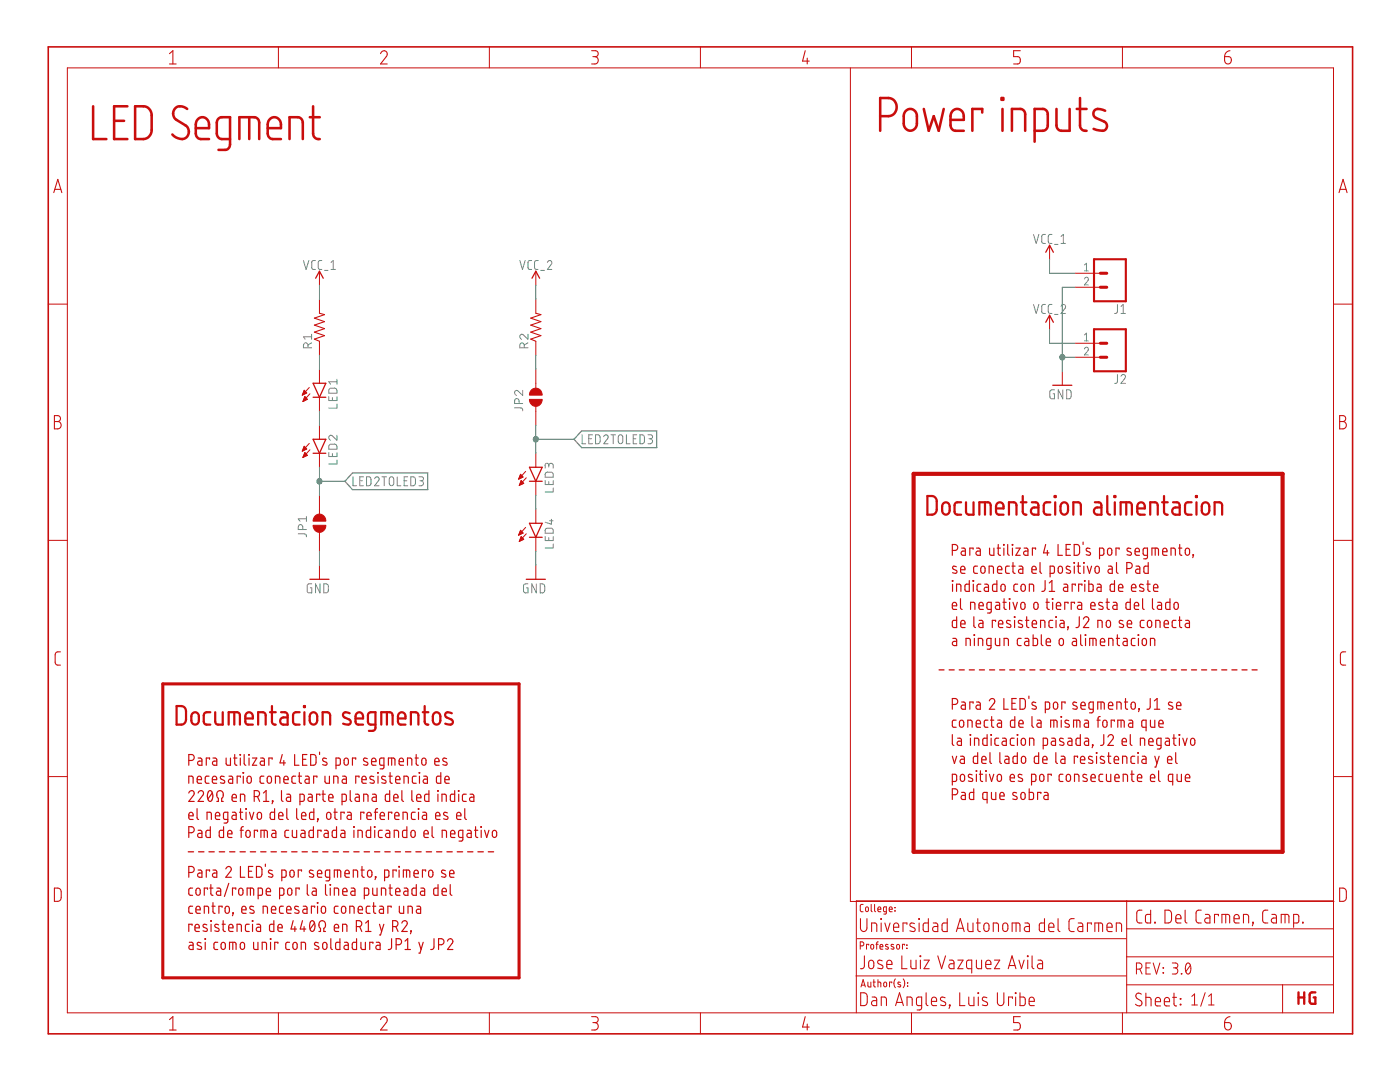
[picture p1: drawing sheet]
<svg xmlns="http://www.w3.org/2000/svg" width="279mm" height="216mm" viewBox="0 0 279 216" stroke-linecap="round" stroke-linejoin="round" font-family="sans-serif">
<g fill="none" stroke="#808080" stroke-width=".2">
<path d="M60.6 52l.5 1.8 .5-1.8M62.9 52h-.5l-.2 .4v1.1l.2 .2 .5 .1M64.2 52h-.5l-.2 .4 .1 1.3 .6 .1M64.7 54h.8M66.1 53.8h.9M66.1 52.4l.4-.4v1.8M103.7 52l.6 1.8 .5-1.8M106.1 52h-.5l-.2 .4 .1 1.3 .6 .1M107.4 52h-.5l-.2 .4v1.1l.2 .2 .5 .1M107.9 54h.7M109.2 52.4a.46 .46 0 0 1 .7-.4 .46 .46 0 0 1 .1 .8l-.8 1h.9M206.2 46.8l.6 1.8 .5-1.8"/>
<path d="M208.6 46.8h-.5l-.2 .4v1.1l.2 .2 .5 .1M209.9 46.8h-.5l-.2 .4v1.1l.2 .2 .5 .1M210.4 48.8h.8M211.8 48.6h.9M211.8 47.2l.4-.4v1.8M216.4 55.7a.4 .4 0 0 1 .6-.3 .4 .4 0 0 1 .1 .6l-.7 .9h.8M216.4 52.9l.4-.4v1.6M216.4 54.1h.8M61.5 69.4v-.5a.46 .46 0 0 0-.5-.5 .46 .46 0 0 0-.4 .5v.5h1.6M62.2 68.4l-.7 .4M62.2 67.2h-1.6l.3 .5M62.2 66.7v1"/>
<path d="M65.6 79.1v.8h1.6v-.8M65.7 77.6a1.33 1.33 0 0 1 1.3-.1l.2 .2v.7h-1.6zM66.3 79.3v.6M67.2 75.7v1M67.2 76.2h-1.6l.4 .5M104.3 77.9v1l-.9-.9a.48 .48 0 0 0-.7 .2 .48 .48 0 0 0 .4 .7M104.6 69.4v-.5a.45 .45 0 0 0-.4-.5 .45 .45 0 0 0-.5 .5v.5h1.7M105.4 66.7v1l-.9-.9a.48 .48 0 0 0-.8 .2 .48 .48 0 0 0 .4 .7M105.4 68.4l-.8 .4M206.2 60.7l.6 1.8 .5-1.8M208.6 60.7l-.5 .1-.2 .4v1.1l.2 .2h.5M209.9 60.7l-.5 .1-.2 .4v1.1l.2 .2h.5"/>
<path d="M210.4 77.8h-.5l-.4 .2v1.2l.3 .3 .6 .1v-1h-.2M210.4 62.7h.8M211.8 61.2a.47 .47 0 0 1 .6-.4 .47 .47 0 0 1 .1 .8l-.7 .9h.9M212.1 77.8v1.8l-.9-1.8v1.8M212.9 77.8h.6l.2 .3v1.2l-.2 .2-.6 .1zM216.4 69.6a.4 .4 0 0 1 .6-.3 .4 .4 0 0 1 .1 .7l-.7 .8h.8M216.4 66.8l.4-.3v1.5M216.4 68h.8M223 60.7v1.6l-.2 .2h-.3M223 74.7v1.6l-.2 .2h-.3M223.7 75.1a.46 .46 0 0 1 .7-.3 .46 .46 0 0 1 .1 .7l-.8 1h.9M223.7 62.5h.9"/>
<path d="M223.7 61.2l.5-.5v1.8M65.6 90.3v.8h1.6v-.8M65.7 88.8a1.33 1.33 0 0 1 1.3-.1l.2 .2v.7h-1.6zM66.3 90.5v.6M67.2 86.8v1l-.9-.8a.48 .48 0 0 0-.7 .2 .48 .48 0 0 0 .4 .6M67.2 80.6v.8h-1.6M67.2 91.8v.8h-1.6M70.4 95.1v1.8h.8M71.8 95.9h.5M72.5 95.1h-.7v1.8h.7M73.2 95.1l.6 .1 .2 .2v1.2l-.2 .3h-.6zM74.8 95.5a.46 .46 0 0 1 .6-.3 .46 .46 0 0 1 .1 .7l-.7 1h.9"/>
<path d="M76.2 95.1h.9M76.7 95.1v1.8M77.8 95.3l.5-.1 .2 .2a1.52 1.52 0 0 1-.1 1.4l-.3 .1-.4-.3zM79.3 95.1v1.8h.7M80.6 95.9h.6M81.4 95.1h-.8v1.8h.8M82 95.1h.4a.44 .44 0 0 1 .5 .5l-.1 1.2-.8 .1zM83.6 95.1h.6a.39 .39 0 0 1 .3 .4 .39 .39 0 0 1-.3 .4h-.4M84.1 95.9a.5 .5 0 0 1 .4 .5 .5 .5 0 0 1-.4 .5h-.5M102.7 81.4h1.4l.2 .2v.4M103.6 80.5v-.5a.45 .45 0 0 0-.5-.5 .45 .45 0 0 0-.4 .5v.5h1.6M108.8 95.9v.8h1.6v-.8"/>
<path d="M108.9 94.4l.3-.2 .9 .1 .3 .2v.7h-1.6zM109.5 92.9a.45 .45 0 0 1 .5-.5 .45 .45 0 0 1 .4 .5v.5M109.5 93.2v-.4a.36 .36 0 0 0-.3-.4 .36 .36 0 0 0-.4 .4v.6M109.5 96.1v.6M110.4 97.4v.8h-1.6M116.2 86.8v1.7h.7M117.5 87.5h.5M118.2 86.8h-.7v1.7h.7M118.9 86.8h.6l.2 .3 .1 1-.3 .4h-.6zM120.5 87.1a.46 .46 0 0 1 .6-.3 .46 .46 0 0 1 .1 .7l-.7 1h.9M121.9 86.8h.9M122.4 86.8v1.7"/>
<path d="M123.5 86.9l.3-.1 .4 .1 .1 1.2a.46 .46 0 0 1-.5 .4 .46 .46 0 0 1-.4-.4v-.9zM125 86.8v1.7h.7M126.4 87.5h.5M127.1 86.8h-.7v1.7h.7M127.7 86.8h.6l.3 .3v1.1l-.3 .3h-.6zM129.3 86.8h.6a.39 .39 0 0 1 .3 .4 .39 .39 0 0 1-.3 .3h-.4M129.8 87.5a.5 .5 0 0 1 .4 .5 .5 .5 0 0 1-.4 .5h-.5M59.5 106.5l1.4 .1 .3 .5M60.4 105.7v-.5a.46 .46 0 0 0-.4-.5 .46 .46 0 0 0-.5 .5v.5h1.7M61.2 103v1M61.2 103.5h-1.7l.4 .5M62.2 116.5h-.5l-.4 .3v1.1l.2 .4h.7v-1h-.3"/>
<path d="M63.9 116.5v1.8l-.9-1.8v1.8M64.6 116.5h.7l.2 .3v1.2l-.2 .3h-.7zM105.4 116.5h-.7l-.2 .3v1.1l.2 .4h.7v-1h-.3M107 116.5v1.8l-.9-1.8v1.8M107.8 116.5h.6l.3 .3v1l-.3 .5h-.6zM108.8 107.1v.8h1.6v-.8M108.9 105.5l.3-.1h.9l.3 .3v.7h-1.6zM109.5 107.3v.6M109.7 103.9h.7M110 103.6v1l-1.2-.4M110.4 108.6v.7h-1.6"/>
</g>
<path d="M70.4 94.4h15v3.3h-15l-1.6-1.7zM116.1 86h15v3.3h-15l-1.5-1.6z" fill="none" stroke="#808080" stroke-width=".25"/>
<g fill="none" stroke="#c90d0c" stroke-width=".2">
<path d="M13.4 13.5h252.7v188.6h-252.7zM55.6 9.4v4.1M97.7 9.4v4.1M139.8 9.4v4.1M169.7 13.5v166.4h96.5M181.9 9.4v4.1M224 9.4v4.1M63.8 54.1v2.8M63.8 59.7v2.8M106.9 54.1v2.8M106.9 59.7v2.8M209.5 48.9v2.8"/>
<path d="M214.5 54.5h5.1M214.5 57.3h5.1M9.6 60.7h3.8M60.4 78.8h.1M60.4 78.7h.3M60.5 78.5h.5M60.5 78.4h.7M60.5 80h.2M60.6 78.3h.5M60.6 79.8h.4M60.6 78.1h.3M60.6 79.7h.7"/>
<path d="M60.7 78h.1M60.7 79.6h.6M60.7 77.9l.5 .5-.9 .4zM60.7 79.4h.4M60.8 79.3h.2M60.8 79.2h.1M60.8 79.1l.5 .6-.8 .4zM61.7 77.3l-1.4 1.5M61.8 78.6l-1.3 1.5M63.8 68.1v2.8M63.8 73.7v2.8M63.8 79.3v2.8"/>
<path d="M106.9 68.1v2.8M106.9 73.7v3.7M209.5 62.9v2.8M212 74.1v2.8M214.5 68.5h5.1M214.5 71.3h5.1M266.1 60.7h3.8M60.4 89.9h.1M60.4 89.8h.4M60.5 89.7h.6M60.5 91.2h.1M60.5 89.5h.7"/>
<path d="M60.5 91.1h.3M60.6 89.4h.4M60.6 91h.5M60.6 89.3h.3M60.6 90.9h.7M60.7 89.1h.1M60.7 90.7h.5M60.7 89l.5 .6-.9 .4zM60.7 90.6h.4M60.8 90.5h.2M60.8 90.3l-.3 1M60.8 90.3l.5 .6"/>
<path d="M60.8 90.3h.1M61.3 90.9l-.8 .4M61.7 88.5l-1.4 1.5M61.8 89.7l-1.3 1.6M63.8 84.9v2.8M63.8 90.4v2.8M63.8 98.8v3.8M103.5 95.5h.2M103.6 95.4h.4M103.7 95.2h.6M103.7 96.8h.1M103.7 95.1h.6"/>
<path d="M103.7 96.7h.3M103.8 95h.4M103.8 96.6h.5M103.8 94.8h.3M103.8 96.4h.7M103.8 96.3h.6M103.9 94.7h.1M103.9 94.6l.5 .6-.9 .4zM103.9 96.2h.4M103.9 96h.2M104 95.9l-.4 1M104 95.9l.5 .6-.9 .4"/>
<path d="M104 95.9h.1M104.9 94.1l-1.4 1.5M105 95.3l-1.4 1.6M106.9 81.1v3.8M106.9 90.4v2.8M106.9 96v2.8M9.6 107.8h3.8M63.8 106.2v3.8M63.8 112.8v2.8M103.5 106.8h.1M103.5 106.6h.3M103.6 106.5h.5"/>
<path d="M103.7 106.4h.7M103.7 108h.1M103.7 106.3h.6M103.7 107.8h.4M103.8 106.1h.4M103.8 107.7h.5M103.8 106h.3M103.8 107.6h.7M103.9 105.9h.1M103.9 107.4h.5M103.9 107.3h.3M104 107.2h.1"/>
<path d="M104 107.1l.5 .5-.9 .4zM104.4 106.4l-.5-.6-.4 1M104.4 106.4l-.9 .4M104.9 105.2l-1.4 1.6M105 106.5l-1.4 1.5M106.9 101.6v2.8M106.9 107.2v2.8M106.9 112.8v2.8M266.1 107.8h3.8M9.6 155h3.8M266.1 155h3.8M224.9 179.7v22.4"/>
<path d="M266.1 179.7h-95.2v22.4M170.8 194.7h54M171 187.3h53.8M171.7 188.7h.3a.4 .4 0 0 0 .4-.4 .4 .4 0 0 0-.4-.4h-.3v1.5M171.8 196.9l.5-1.4 .4 1.4M171.9 196.6h.7M172.3 180.5h-.5l-.1 .3v.9l.3 .2h.3M172.8 181h.3l.2 .1v.6l-.2 .2-.3-.2zM173.2 196v.8l.2 .1h.4v-.9M173.4 188.6v-.2h-.5v1M173.9 180.5v1.2l.2 .2M173.9 188.5h.3l.2 .2-.1 .5-.2 .2-.3-.2z"/>
<path d="M174.2 196h.5M174.4 195.5v1.2l.3 .2M174.5 180.5v1.2l.3 .2M174.8 188.4h.5M175.2 181.4h.6a.32 .32 0 0 0-.2-.4 .32 .32 0 0 0-.4 .3v.5l.6 .1M175.2 196l.6 .1v.8M175.2 195.5v1.4M175.3 187.9l-.3 .2v1.3M175.6 188.9h.6a.31 .31 0 0 0-.2-.4 .31 .31 0 0 0-.4 .2v.6l.6 .1M176.5 196h.2l.2 .2v.5l-.2 .2-.2-.1-.1-.2zM176.9 181.9l-.6-.1 .1-.8h.5v1.2l-.1 .2h-.4M177.2 188.5l-.3-.1-.2 .3 .6 .4v.2h-.6"/>
<path d="M177.5 181.4h.6a.32 .32 0 0 0-.2-.4 .32 .32 0 0 0-.4 .3l.1 .6h.5M178 196.1v-.1h-.5v.9M178.4 188.5l-.4-.1-.2 .3 .6 .4v.2h-.6M178.6 181.1h.1M178.6 181.7v.1zM178.7 195.3l-.3 .9 .3 .9M179 188.5h.4l.1 .2v.5l-.2 .2-.3-.2zM179.7 196h-.4l-.1 .2 .5 .4v.2l-.1 .1-.4-.1M180.3 195.3l.3 .9-.3 .9M180.5 188.6v-.2h-.4v1M181 188.6h.1M181 189.2v.1z"/>
<path d="M181.1 196.1l.1 .1zM181.1 196.7l.1 .1zM224.9 196.5h41.2M224.9 190.9h41.2M224.9 185.3h41.2M226.8 193.4h.6a.62 .62 0 0 0 .5-.6 .62 .62 0 0 0-.5-.6h-.6v2.2M227.5 193.4l.4 1M228.7 193.1h.7M229.6 192.2h-.9v2.2h.9M230.1 192.2l.7 2.2 .7-2.2M232.1 193.1l.1 .1zM232.1 194.1l.1 .1z"/>
<path d="M234 192.2h.6a.49 .49 0 0 1 .5 .4 .49 .49 0 0 1-.5 .5h-.4M234.5 193.1a.62 .62 0 0 1 .6 .6 .62 .62 0 0 1-.6 .7h-.5M235.8 194.2l.1 .2zM236.8 192.3l.1-.1a.91 .91 0 0 1 .8 1.3l-.1 .3a.49 .49 0 0 1-.5 .6 .49 .49 0 0 1-.5-.6v-.8zM237.6 192.6l-.9 1.3M237.8 198.8l.6-.5v2.2M240.5 198.1l-.9 2.7M241.2 198.8l.5-.5v2.2M256 196.5v5.6M55.6 202.1v4.2M97.7 202.1v4.2M139.8 202.1v4.2"/>
<path d="M181.9 202.1v4.2M224 202.1v4.2M237.8 200.5h1.2M241.2 200.5h1.1"/>
</g>
<g fill="none" stroke="#c90d0c" stroke-width=".21">
<path d="M33.8 10.7l.7-.6v2.7M33.8 12.8h1.4M75.9 10.7a.68 .68 0 0 1 1-.5 .68 .68 0 0 1 .2 1.1l-1.2 1.5h1.4M118.1 10.1h.8a.6 .6 0 0 1 .5 .6 .6 .6 0 0 1-.5 .6h-.6M118.7 11.3a.73 .73 0 0 1 .7 .7 .73 .73 0 0 1-.7 .8h-.6M160.7 10.1l-.5 2.1h1.3M161.1 11.6v1.2M203.6 10.1h-1.3v1.2h.8a.76 .76 0 0 1 .5 .7 .76 .76 0 0 1-.5 .8h-.8M244.4 11.3h.8a.7 .7 0 0 1 .6 .8 .7 .7 0 0 1-.7 .6 .7 .7 0 0 1-.7-.7zM245.5 10.1l-.6 .2a1.17 1.17 0 0 0-.5 1M10.7 38.4l.8-2.6 .8 2.6M10.9 37.8h1.2"/>
<path d="M267.2 38.4l.8-2.6 .8 2.6M267.4 37.8h1.2M63.8 62.5l1 .3-2.1 .7 2.1 .7-2.1 .7 2.1 .7-2.1 .7 2.1 .7-2.1 .7 1.1 .4M106.9 62.5l1 .3-2 .7 2 .7-2 .7 2 .7-2 .7 2 .7-2 .7 1 .4M10.9 82.9h.6a.6 .6 0 0 1 .6 .6 .6 .6 0 0 1-.6 .6 .73 .73 0 0 1 .7 .7 .73 .73 0 0 1-.7 .8h-.6zM10.9 84.1h.6M267.4 82.9h.6a.6 .6 0 0 1 .6 .6 .6 .6 0 0 1-.6 .6 .73 .73 0 0 1 .7 .7 .73 .73 0 0 1-.7 .8h-.6zM267.4 84.1h.6M12.1 130.1h-.6a.55 .55 0 0 0-.5 .6l.1 1.8 .3 .2h.7M268.6 130.1h-.6a.55 .55 0 0 0-.5 .6l.1 1.8 .3 .2h.7M10.9 177.2h.8l.5 .5v1.6l-.5 .5-.8 .1zM267.4 177.2h.8l.5 .5v1.6l-.5 .5-.8 .1z"/>
<path d="M171.7 183.3v1.9a.65 .65 0 0 0 .7 .7 .65 .65 0 0 0 .6-.7v-1.9M171.8 198.1h.8l.4 .5v1.6l-.4 .4-.8 .1zM172.5 190.7v2.2l-.4 .4h-.4M173.5 191.8l.5-.2a1.06 1.06 0 0 1 .1 1.6h-.5l-.2-.3zM173.9 185.9v-1.7h.8l.2 .2 .1 1.5M174.1 198.9l.6 .1 .3 .4v1.3h-.6a.5 .5 0 0 1-.5-.5 .5 .5 0 0 1 .5-.5h.6M175.8 183.3l.1 .2zM175.9 184.2v1.7M176.1 191.7a.56 .56 0 0 0-.9 .2l.1 .4 .8 .4v.5a.87 .87 0 0 1-.9 0M176.6 184.2l.5 1.7 .5-1.7M177 192.4h1a.56 .56 0 0 0-.3-.8 .56 .56 0 0 0-.7 .6l.1 1 .9 .1M178.3 185h1.1a.56 .56 0 0 0-.4-.8 .56 .56 0 0 0-.7 .5l.1 1.1 1 .1"/>
<path d="M180 190.7v2.6h1M181 184.4v-.2h-.8v1.7M181.8 191.6v1.4l.4 .3h.6v-1.7M182.5 184.3l-.7-.1-.2 .4 1 .7v.4a.77 .77 0 0 1-1 0M183.4 183.3l.1 .2zM183.4 184.2v1.7M183.6 190.7l.1 .2zM183.7 191.6v1.7M184.4 191.6h1l-1 1.7h1M184.8 198.1v2.3l.4 .3M185.3 183.3v2.6l-.8-.1-.2-.2v-1.2l.2-.2h.8M185.9 199.8h1a.56 .56 0 0 0-.3-.8 .56 .56 0 0 0-.7 .5l.1 1 .9 .2"/>
<path d="M186.2 184.2h.7l.3 .4v1.3h-.6a.51 .51 0 0 1-.5-.5 .51 .51 0 0 1 .5-.5h.6M187.2 190.7l.7 2.6 .8-2.6M188.6 199.1a.56 .56 0 0 0-.9 .2l.1 .3 .9 .4v.5a.85 .85 0 0 1-1 0M189 183.3v2.6l-.8-.1-.2-.2v-1.2l.2-.2h.8M189.5 191.6h.6l.3 .4v1.3h-.6a.5 .5 0 0 1-.4-.5 .5 .5 0 0 1 .4-.5h.6M190.9 185.9l.7-2.6 .8 2.6M191.1 185.2h1.1M191.2 191.6h1l-1 1.7h1M191.5 198.1v2.6h1.1M193.1 184.2l.1 1.4 .3 .3h.7v-1.7M193.3 198.9l.1 1.5 .3 .3h.7v-1.8M193.9 193.3h-.8l-.2-.3v-1l.2-.4h.8v2.6"/>
<path d="M194.9 191.6v1.4l.3 .3h.7v-1.7M194.9 184.2h.7M195.1 183.3l.1 2.3 .4 .3M195.2 198.1l.1 .1zM195.2 198.9v1.8M196.5 184.4l.5-.2a1.07 1.07 0 0 1 .1 1.6h-.5l-.2-.3zM196.7 192.4h1.1a.56 .56 0 0 0-.4-.8 .56 .56 0 0 0-.7 .6l.1 1 1 .1M197 199.1a.61 .61 0 0 0-.9 0v.5l1 .6a.33 .33 0 0 1-.3 .5l-.8-.2M198.2 185.9v-1.7h.8l.2 .2 .1 1.5M198.5 191.6h1l-1 1.7h1M199.1 198.1v1.9a.65 .65 0 0 0 .6 .7 .65 .65 0 0 0 .6-.7v-1.9M200.2 184.4l.5-.2a1.07 1.07 0 0 1 .2 1.6h-.5l-.3-.3z"/>
<path d="M201.2 193.3l.8-2.6 .8 2.6M201.4 192.7h1.2M202 185.9v-1.7h1.2l.3 .1 .1 1.6M202.1 199.2v-.3h-.8v1.8M202.6 198.1l.2 .1zM202.7 198.9v1.8M202.8 184.2v1.7M203.3 191.6l.6 1.7 .5-1.7M203.6 198.1v2.6l.8-.1 .2-.4v-1l-.4-.3h-.6M204.5 184.2h.7l.2 .2v1.5h-.5a.51 .51 0 0 1-.5-.5 .51 .51 0 0 1 .5-.5h.5M205 190.7l.2 .2zM205.1 191.6v1.7"/>
<path d="M205.4 199.8h1a.56 .56 0 0 0-.3-.8 .56 .56 0 0 0-.7 .5l.1 1 .9 .2M206 190.7v2.3l.4 .3M207.2 191.6h.6l.3 .4v1.3h-.6a.5 .5 0 0 1-.5-.5 .5 .5 0 0 1 .5-.5h.6M208.4 183.3v2.6l-.8-.1-.2-.2v-1.2l.2-.2h.8M209.3 185h1a.56 .56 0 0 0-.3-.8 .56 .56 0 0 0-.7 .5l.1 1.1 .9 .1M211.2 183.3v2.3l.3 .3M214.4 183.3h-.6a.54 .54 0 0 0-.5 .6l.1 1.7 .4 .3h.6M215.2 184.2h.7l.2 .2v1.5h-.6a.51 .51 0 0 1-.4-.5 .51 .51 0 0 1 .4-.5h.6M217.8 184.4v-.2h-.8v1.7M218.5 185.9v-1.7h1.2l.2 .1 .1 1.6M219.3 184.2v1.7M220.9 185h1.1a.56 .56 0 0 0-.4-.8 .56 .56 0 0 0-.7 .5l.1 1.1 1 .1"/>
<path d="M222.8 185.9v-1.7h.8l.2 .2v1.5M227.8 198.4a.61 .61 0 0 0-1-.1 .61 .61 0 0 0 .1 .9l.7 .5a.61 .61 0 0 1 .2 .9 .61 .61 0 0 1-1 0l-.2-.2M227.9 181.6h-.5a.54 .54 0 0 0-.5 .6l.1 1.7 .2 .2 .7 .1M228.7 199l.9 .1 .1 1.6M228.7 198.2v2.5M229.6 181.6v2.6l-.8-.1-.2-.2v-1.2l.4-.2h.6M230.4 184l.2 .2zM230.6 199.9h1a.56 .56 0 0 0-.3-.9 .56 .56 0 0 0-.7 .6l.1 1 .9 .1M232.4 199.9h1a.56 .56 0 0 0-.3-.9 .56 .56 0 0 0-.7 .6l.1 1 .9 .1M232.5 181.6h.9l.4 .5v1.6l-.4 .4-.9 .1zM234 199h.8M234.3 198.2v2.3l.2 .2h.3"/>
<path d="M234.7 183.3h1a.56 .56 0 0 0-.3-.8 .56 .56 0 0 0-.7 .5l.1 1 .9 .2M235.5 199.2l.2 .2zM236.5 181.6v2.3l.4 .3M239.7 181.6h-.5a.54 .54 0 0 0-.5 .6l.1 1.7 .3 .2 .6 .1M240.6 182.5h.6l.3 .4v1.3h-.6a.5 .5 0 0 1-.5-.5 .5 .5 0 0 1 .5-.5h.6M243.2 182.8v-.3h-.8v1.7M243.9 184.2v-1.7h1.1l.3 .1 .1 1.6M244.6 182.5v1.7M246.3 183.3h1a.56 .56 0 0 0-.3-.8 .56 .56 0 0 0-.7 .5l.1 1 .9 .2M248.2 184.2v-1.7l.9 .1 .1 .3v1.3M250 184l.1 .2zM250.1 184.2l-.2 .5"/>
<path d="M253 181.6h-.5a.54 .54 0 0 0-.5 .6l.1 1.7 .2 .2 .7 .1M253.8 182.5h.7l.2 .2v1.5h-.5a.5 .5 0 0 1-.5-.5 .5 .5 0 0 1 .5-.5h.5M255.7 184.2v-1.7h1.2l.2 .1 .1 1.6M256.5 182.5v1.7M258.2 184.2l.8-.1 .2-.2v-1.2l-.2-.2h-.8v2.5M259.9 184l.2 .2zM33.8 203.5l.7-.6v2.6M33.8 205.5h1.4M75.9 203.5a.68 .68 0 0 1 1-.6 .68 .68 0 0 1 .2 1.1l-1.2 1.5h1.4M118.1 202.9h.8a.6 .6 0 0 1 .5 .6 .6 .6 0 0 1-.5 .5h-.6M118.7 204a.74 .74 0 0 1 .7 .8 .74 .74 0 0 1-.7 .7h-.6M160.7 202.9l-.5 2h1.3"/>
<path d="M161.1 204.3v1.2M175.9 200.7v-1.8l.9 .2 .1 .3v1.3M178.7 200.7l.8-2.6 .8 2.6M178.9 200h1.2M181 200.7v-1.8l.9 .2 .2 1.6M183.9 200.7l-.8-.1-.2-.2v-1.2l.2-.2 .8-.1v2.2l-.2 .4h-.7M189.5 200.5l.1 .2zM189.6 200.7l-.2 .5M203.6 202.9h-1.3v1.1h.8a.78 .78 0 0 1 .5 .8 .78 .78 0 0 1-.5 .7h-.8M235.5 200.4l.2 .1zM244.4 204h.8a.7 .7 0 0 1 .6 .8 .7 .7 0 0 1-.7 .6 .7 .7 0 0 1-.7-.6zM245.5 202.9l-.6 .1a1.17 1.17 0 0 0-.5 1"/>
</g>
<path d="M259.1 198v2.3M259.1 199h1.2M260.3 198v2.3M262.5 198l-.9 .1-.2 .2v1.7l.2 .3h.9v-1.3h-.3" fill="none" stroke="#c90d0c" stroke-width=".47"/>
<g fill="none" stroke="#c90d0c" stroke-width=".51">
<path d="M199.9 19.6h.3v.3h-.3zM215.5 19.6l.1 5.7 .4 .7 .9 .1M18.6 21.2v6.5h2.6M22.8 24.1h2M25.4 21.2h-2.6v6.5h2.6M27 21.2h1.6a1.74 1.74 0 0 1 1.7 1.8v2.9a1.78 1.78 0 0 1-1.7 1.8h-1.6zM37.4 21.7a1.58 1.58 0 0 0-1.8-.5 1.58 1.58 0 0 0-1.1 1.4l.2 .6 .3 .5 2 1.3a1.49 1.49 0 0 1 .5 2 1.49 1.49 0 0 1-2 .6l-1.1-.8M39.1 25.6h2.6a1.69 1.69 0 0 0-1.1-2.2 1.38 1.38 0 0 0-1.5 1.4v1.8l.3 .8 .7 .3h1.6M45.9 27.7h-1.9l-.6-.5-.1-.6v-2.4l.3-.5 .4-.3h1.9v5.4l-.1 .6a.91 .91 0 0 1-.9 .5h-1.3M47.8 27.7v-4.3h2.9l.5 .1a1 1 0 0 1 .5 1v3.2M49.7 23.4v4.3M53.4 25.6h2.7a1.69 1.69 0 0 0-1.2-2.2 1.38 1.38 0 0 0-1.5 1.4v1.8l.3 .8 .7 .3h1.7"/>
<path d="M57.8 27.7v-4.3h1.9l.6 .5 .1 .6v3.2M61.8 23.4h2M62.5 21.2v5.7l.5 .7 .8 .1M175.7 23.2a3.3 3.3 0 0 0 2.6-.4 1.85 1.85 0 0 0 .6-1.9 1.85 1.85 0 0 0-1.6-1.3h-1.6v6.5M180.7 22.2a1.3 1.3 0 0 1 1.5-.4 1.3 1.3 0 0 1 .8 1.4 2.87 2.87 0 0 1-.3 2.4 1.3 1.3 0 0 1-1.5 .4 1.3 1.3 0 0 1-.8-1.4 2.87 2.87 0 0 1 .3-2.4zM184.4 21.7l1 4.4 1-2.9 .9 2.9 1-4.4M189.7 23.9h2.6a1.69 1.69 0 0 0-1.1-2.2 1.38 1.38 0 0 0-1.5 1.5v1.8l.3 .8 .7 .3h1.6M196 22.5v-.8h-1.9v4.4M200.1 21.7v4.4M202 26.1v-4.4l1.9 .1 .6 .5 .1 .5v3.3M206.5 26.1h1.9l.6-.6 .1-.5v-2.5l-.3-.4-.4-.3-1.9-.1v6.6M210.8 21.7l.1 3.6 .4 .7 .5 .1h1.7v-4.4"/>
<path d="M214.9 21.7h2M220.6 22.1l-.5-.2a1.22 1.22 0 0 0-1.9 .5 .96 .96 0 0 0 .5 1.1l1.7 .8a.96 .96 0 0 1 .5 1 .96 .96 0 0 1-.8 .8l-1.9-.4"/>
</g>
<path d="M219.6 57.3h1.3M219.6 54.5h1.3M219.6 71.3h1.3M219.6 68.5h1.3M32.5 136.5h71.1v58.6h-71.1z" fill="none" stroke="#c90d0c" stroke-width=".61"/>
<g fill="none" stroke="#c90d0c" stroke-width=".44">
<path d="M185.1 99h1.2l.5 .5 .1 2.2-.2 .7a1.6 1.6 0 0 1-1.6 .3zM204.1 99v3.3l.2 .3 .6 .1M210.5 99h.2v.2h-.2zM221 99v3.3l.5 .4M222.4 99h.2v.2h-.2zM232.3 99v3.3l.2 .3 .5 .1M238.7 99h.2v.2h-.2zM188.3 100.4l.3-.1a.76 .76 0 0 1 .9 .7 1.42 1.42 0 0 1-.3 1.5 .74 .74 0 0 1-.8 .1 .74 .74 0 0 1-.4-.7 1.5 1.5 0 0 1 .3-1.5zM191.8 100.2h-.9l-.3 .3-.1 .3 .1 1.6 .5 .3h.7M192.8 100.2v2.1l.2 .3 .4 .1h.9v-2.5M195.5 102.7v-2.5l2 .1 .2 .5v1.9M196.6 100.2v2.5"/>
<path d="M198.8 101.5h1.5a.81 .81 0 0 0-.3-1.1 .81 .81 0 0 0-1.1 .2l-.1 .2a2.27 2.27 0 0 0 .1 1.6l.4 .3h1M201.4 102.7v-2.5h1.1l.3 .3 .1 2.2M203.7 100.2h1.2M205.9 100.2h.9l.3 .3 .1 .3v1.9h-.8a.72 .72 0 0 1-.7-.7 .72 .72 0 0 1 .7-.7h.8M209.6 100.2h-.9l-.4 .6 .1 1.6 .5 .3h.7M210.6 100.2v2.5M212 100.4l.2-.1a.76 .76 0 0 1 .9 .7 1.42 1.42 0 0 1-.3 1.5 .73 .73 0 0 1-.8 .1 .73 .73 0 0 1-.4-.7 1.5 1.5 0 0 1 .4-1.5zM214.2 102.7v-2.5h1.1l.3 .3 .1 2.2M218.5 100.2h.9l.3 .3 .1 .3v1.9h-.8a.72 .72 0 0 1-.7-.7 .72 .72 0 0 1 .7-.7h.8M222.5 100.2v2.5M223.6 102.7v-2.5l2.1 .1 .2 .5v1.9M224.8 100.2v2.5"/>
<path d="M227 101.5h1.5a.81 .81 0 0 0-.3-1.1 .81 .81 0 0 0-1.1 .2l-.1 .4 .1 1.4 .4 .3h1M229.6 102.7v-2.5h1.1l.2 .3 .2 2.2M231.9 100.2h1.1M234.1 100.2h.9l.4 .6v1.9h-.8a.72 .72 0 0 1-.7-.7 .72 .72 0 0 1 .7-.7h.8M237.8 100.2h-.9l-.3 .3-.1 .3 .1 1.6 .5 .3h.7M238.8 100.2v2.5M240.1 100.4l.2-.1a.76 .76 0 0 1 1 .7 1.42 1.42 0 0 1-.3 1.5 .73 .73 0 0 1-.8 .1 .73 .73 0 0 1-.4-.7 1.45 1.45 0 0 1 .3-1.5zM242.4 102.7v-2.5h1.1l.3 .3 .1 2.2M35.2 140.9a1.69 1.69 0 0 1 1.7 .3l.2 .7-.1 2.2-.6 .5h-1.2zM38.3 142.5a.74 .74 0 0 1 .9-.3 .74 .74 0 0 1 .5 .7 1.45 1.45 0 0 1-.3 1.5l-.2 .1a.76 .76 0 0 1-1-.7zM42 142.1l-.9 .1-.3 .2-.1 .3 .1 1.6 .3 .3h.9M42.9 142.1l.1 2.1 .2 .3 .3 .1h.9v-2.5"/>
<path d="M45.6 144.6v-2.5h1.7l.5 .3 .1 2.2M46.8 142.1v2.5M49 143.4h1.5a.82 .82 0 0 0-.3-1.1 .82 .82 0 0 0-1.1 .2l-.1 .4 .1 1.4 .2 .3h1.2M51.5 144.6v-2.5h1l.4 .3 .1 2.2M53.9 142.1h1.1M54.3 140.9v3.3l.2 .3 .5 .1M56.1 142.1l.9 .1 .4 .4v2h-.8a.72 .72 0 0 1-.7-.7 .72 .72 0 0 1 .7-.7h.8M59.8 142.1l-.9 .1-.3 .2-.1 .3 .1 1.6 .3 .3h.9M60.7 140.9h.2v.2h-.2zM60.7 142.1v2.5M62 142.5a.74 .74 0 0 1 .8-.3 .74 .74 0 0 1 .5 .7 1.5 1.5 0 0 1-.3 1.5l-.2 .1a.76 .76 0 0 1-1-.7zM64.4 144.6v-2.5h.9l.5 .3 .1 .3v1.9"/>
<path d="M69.8 142.3l-.3-.1a.61 .61 0 0 0-.9 .1 .61 .61 0 0 0 .1 .9l1 .4a.53 .53 0 0 1 .3 .6 .53 .53 0 0 1-.5 .4l-1-.2M71 143.4h1.5a.82 .82 0 0 0-.3-1.1 .82 .82 0 0 0-1.1 .2l-.1 .4 .1 1.4 .2 .3h1.2M74.9 144.6h-1.1l-.4-.4v-1.6l.4-.4 1.1-.1v3.1l-.1 .4-.3 .2h-.9M76.1 144.6v-2.5h1.7l.5 .3 .1 2.2M77.2 142.1v2.5M79.4 143.4h1.5a.82 .82 0 0 0-.2-1.1 .82 .82 0 0 0-1.1 .2l-.1 .2a2.27 2.27 0 0 0 0 1.6l.3 .3h1.1M82 144.6v-2.5h.9l.5 .3 .1 2.2M84.4 142.1h1.1M84.8 140.9v3.3l.2 .3 .5 .1M86.5 142.5a.74 .74 0 0 1 .9-.3 .74 .74 0 0 1 .5 .7 1.5 1.5 0 0 1-.3 1.5l-.2 .1a.76 .76 0 0 1-1-.7zM90.2 142.3l-.3-.1a.61 .61 0 0 0-.9 .1 .61 .61 0 0 0 .1 .9l1 .4a.53 .53 0 0 1 .3 .6 .53 .53 0 0 1-.5 .4l-1-.2"/>
</g>
<g fill="none" stroke="#c90d0c" stroke-width=".23">
<path d="M190.1 109.8h.5a.6 .6 0 0 0 .5-.6 .6 .6 0 0 0-.5-.6h-.5v2.2M190.1 115.8l.1 .2zM190.1 116.6v1.4M190.9 113.1l-.7-.1-.1 .4 .8 .5v.4a.61 .61 0 0 1-.8 0M190.9 118v-1.4l.8 .1 .1 1.3M191.7 119.5v1.9l.3 .2M191.7 113.7h.9a.47 .47 0 0 0-.3-.7 .47 .47 0 0 0-.6 .5l.1 .8 .8 .1M191.9 109.4h.6l.1 .2 .1 1.2h-.5a.43 .43 0 0 1-.4-.4 .43 .43 0 0 1 .4-.4h.5M193.4 115.8v2.2h-.6l-.2-.2v-1l.3-.2h.5M194.2 115.8l.1 .2zM194.2 109.6v-.2h-.7v1.4M194.2 116.6v1.4"/>
<path d="M194.9 109.4h.5l.2 .3v1.1h-.5a.43 .43 0 0 1-.3-.4 .43 .43 0 0 1 .3-.4h.5M195.1 113h-.6l-.2 .3 .1 1 .7 .1M195.7 116.6h-.5l-.2 .3v.9l.2 .2h.5M195.9 113.1l.3-.1a.79 .79 0 0 1 .4 .7 .79 .79 0 0 1-.4 .7l-.4-.3zM196.5 116.6h.4l.4 .2v1.2h-.5a.41 .41 0 0 1-.4-.4 .41 .41 0 0 1 .4-.4h.5M197.4 114.4v-1.4h.7l.1 .2 .1 1.2M197.5 109.4v1.2l.3 .2h.6v-1.4M198.9 115.8v2.2h-.6l-.2-.4v-.8l.3-.2h.5M199 109.4h.7M199.1 113.7h.8a.46 .46 0 0 0-.2-.7 .46 .46 0 0 0-.6 .5l.1 .8 .7 .1M199.2 108.6v2l.5 .2M199.9 116.7l.3-.1a.82 .82 0 0 1 .1 1.4h-.3l-.2-.3z"/>
<path d="M200.3 108.6l.1 .2zM200.3 109.4v1.4M200.4 119.5v1.9l.4 .2M201.1 108.6v1.8l.3 .4M201.4 119.5l.1 .1zM201.4 113h-.5l-.2 .3 .1 1 .6 .1M202 113h.6M202 108.6l.1 .2zM202.1 109.4v1.4M202.2 112.2v2l.4 .2M202.7 109.4h.9l-.9 1.4h.9M203.1 116.6h-.6l-.2 .3 .1 1 .7 .1"/>
<path d="M203.4 113h.5l.2 .2v1.2h-.5a.43 .43 0 0 1-.3-.4 .43 .43 0 0 1 .3-.4h.5M203.9 116.7l.3-.1a.82 .82 0 0 1 .2 1.4h-.4l-.2-.3zM204.4 109.4h.6l.1 .2v1.2h-.4a.43 .43 0 0 1-.4-.4 .43 .43 0 0 1 .4-.4h.4M205.4 118v-1.4l.8 .1 .1 1.3M205.9 113.7h.9a.46 .46 0 0 0-.3-.7 .46 .46 0 0 0-.6 .5l.1 .8 .8 .1M206.7 109.6v-.2h-.7v1.4M207.6 112.2v1.8l.3 .4M208.6 115.8l-.1 1.9-.2 .3h-.4M208.7 108.6l-.4 1.7h1M209 119.5v1.9l.4 .2M209 109.8v1M209.4 118h1.1"/>
<path d="M209.4 116.3l.5-.5v2.2M209.6 114.4h.5l.3-.2v-1l-.2-.2h-.6v2.1M210 119.5l.1 .1zM211.2 108.6v2.2h.8M211.3 113.1l.3-.1a.82 .82 0 0 1 .2 1.4h-.4l-.2-.3zM212.3 116.6h.5l.3 .2v1.2h-.5a.41 .41 0 0 1-.4-.4 .41 .41 0 0 1 .4-.4h.5M212.8 109.6h.6M213.6 113.1l-.5-.1-.3 .2 .1 .4 .7 .3v.4a.63 .63 0 0 1-.8 0M213.6 108.6h-.8v2.2h.8M214.3 112.2l.1 .2zM214.4 108.6l.7 .1 .3 .4v1.3l-.3 .4h-.7zM214.4 113v1.4"/>
<path d="M214.6 116.8v-.2h-.6v1.4M215 113h.6M215.2 112.2v2l.4 .2M215.9 116.8v-.2h-.6v1.4M216.2 108.2v.4M216.3 112.2l.1 .2zM216.3 113v1.4M216.4 115.8l.1 .2zM216.5 116.6v1.4M217 113l.4 1.4 .4-1.4M217.3 115.8v2.2h.7l.1-.2v-1l-.3-.2h-.5M217.5 109.5l-.6-.1-.1 .3 .8 .6v.4a.63 .63 0 0 1-.8 0"/>
<path d="M218.7 113.1l.3-.1a.79 .79 0 0 1 .4 .7 .79 .79 0 0 1-.4 .7l-.4-.3zM219 116.6h.4l.3 .2 .1 1.2h-.5a.41 .41 0 0 1-.4-.4 .41 .41 0 0 1 .4-.4h.5M219.4 110.8h.6l.3-.2v-1l-.2-.2h-.7v2.1M221 119.5v1.9l.4 .2M221.1 109.5l.5-.1a.84 .84 0 0 1-.1 1.4l-.4-.3zM221.2 113h.6l.2 .2v1.2h-.5a.43 .43 0 0 1-.4-.4 .43 .43 0 0 1 .4-.4h.5M222.4 115.8v2.2h-.7l-.1-.2v-1l.3-.2h.5M222.8 112.2v1.8l.3 .4M223.2 117.3h.9a.46 .46 0 0 0-.3-.7 .46 .46 0 0 0-.6 .5l.1 .8 .8 .1M223.4 109.6v-.2h-.7v1.4M224.9 113.5h.5a.61 .61 0 0 0 .6-.6 .61 .61 0 0 0-.6-.7h-.5v2.2M225.6 119.5v2.1h-.7l-.2-.2v-1l.2-.2h.7"/>
<path d="M225.7 109.5l-.6-.1-.2 .3 .8 .6v.4a.61 .61 0 0 1-.8 0M225.8 117.3h.9a.47 .47 0 0 0-.3-.7 .47 .47 0 0 0-.6 .5l.1 .8 .8 .1M226.5 110.1h.9a.47 .47 0 0 0-.3-.7 .47 .47 0 0 0-.6 .4l.1 .9 .8 .1M226.7 113h.6l.2 .2v1.2h-.5a.43 .43 0 0 1-.4-.4 .43 .43 0 0 1 .4-.4h.5M228 119.5v1.9l.3 .2M228.2 116.7l-.6-.1-.2 .4 .8 .5v.4a.61 .61 0 0 1-.8 0M228.9 116.6h.6M229 110.8h-.5l-.3-.2v-1l.1-.2h.7v1.7l-.2 .4h-.6M229.1 115.8v1.8l.1 .3 .3 .1M229.2 112.2v2.2h-.7l-.2-.4v-.8l.2-.2h.7M229.9 110.8v-1.4l1.2 .1 .1 1.3M230 119.5v1.9l.3 .2"/>
<path d="M230.2 117.3h.9a.46 .46 0 0 0-.3-.7 .46 .46 0 0 0-.6 .5l.1 .8 .8 .1M230.5 109.4v1.4M232 110.1h.9a.46 .46 0 0 0-.3-.7 .46 .46 0 0 0-.6 .4l.1 .9 .8 .1M233.5 119.5v2.1h-.7l-.2-.2v-1l.2-.2h.7M233.7 110.8v-1.4h.7l.1 .2 .1 1.2M235.2 109.4h.7M235.4 108.6l.1 2 .4 .2M236.7 109.5l.4-.1a.83 .83 0 0 1-.1 1.4l-.4-.3zM238.1 110.7l.1 .1zM238.2 110.8l-.2 .5M190.1 120.9h.8a.46 .46 0 0 0-.3-.7 .46 .46 0 0 0-.5 .4v.9l.8 .1M190.2 127.4h.5l.2 .2v1.2h-.5a.43 .43 0 0 1-.3-.4 .43 .43 0 0 1 .3-.4h.5"/>
<path d="M190.9 123.1v2.1h-.7l-.1-.3v-.9l.1-.2h.7M191.7 124.5h.9a.47 .47 0 0 0-.3-.7 .47 .47 0 0 0-.6 .4l.1 .9 .8 .1M192.8 128.8v-1.4h.6l.2 .2 .1 1.2M193.7 121.6v-1.4l.8 .1 .1 1.3M194.4 123.1v1.8l.3 .3M194.4 126.7l.1 .1zM194.5 127.4v1.4M195.2 128.8v-1.4l.8 .1 .1 1.3M195.4 120.9h.8a.46 .46 0 0 0-.2-.7 .46 .46 0 0 0-.6 .4l.1 .9 .7 .1M195.4 123.8h.6l.2 .2v1.2h-.5a.43 .43 0 0 1-.4-.4 .43 .43 0 0 1 .4-.4h.5M197.4 139.8a.56 .56 0 0 1 .9-.4 .56 .56 0 0 1 .1 .9l-1 1.2h1.1M197.8 128.8h-.6l-.3-.2v-1l.2-.2h.7v1.8l-.2 .3h-.6"/>
<path d="M197.8 121.6h-.6l-.2-.2v-.9l.2-.3h.6v1.8l-.2 .3h-.5M198.6 127.4l.1 1.2 .3 .2h.5v-1.4M198.7 124v-.2h-.7v1.4M198.7 120.2h.6l.2 .2v1.2h-.5a.41 .41 0 0 1-.4-.4 .41 .41 0 0 1 .4-.4h.5M199.3 124.5h.8a.47 .47 0 0 0-.2-.7 .47 .47 0 0 0-.6 .4l.1 .9 .7 .1M200.2 120.2h.6M200.3 139.4v2.1h.9M200.4 128.8v-1.4h.6l.2 .2 .1 1.2M201.5 120.2v1.4M201.6 123.9l-.6-.1-.1 .4 .8 .5v.4a.63 .63 0 0 1-.8 0M202.2 120.2l.4 1.4 .4-1.4M202.4 123.1l.1 .1z"/>
<path d="M202.5 123.8v1.4M202.8 139.4h-.8v2.1h.8M203.6 139.4h.7l.3 .4v1.3l-.3 .4h-.7zM203.8 127.4h-.6l-.2 .3 .1 1 .7 .1M203.8 120.3l.4-.1 .2 .1 .2 .8a.44 .44 0 0 1-.5 .5 .44 .44 0 0 1-.4-.5zM204 123.9l-.6-.1-.2 .4 .8 .5v.4a.63 .63 0 0 1-.8 0M204.6 127.4h.5l.2 .2v1.2h-.5a.43 .43 0 0 1-.4-.4 .43 .43 0 0 1 .4-.4h.5M204.7 123.8h.6M204.9 123.1v1.9l.4 .2M205.3 138.9v.5M206 124.5h.9a.47 .47 0 0 0-.3-.7 .47 .47 0 0 0-.6 .4l.1 .9 .8 .1M206.2 126.7v2.1h.7l.2-.3-.1-.9-.1-.2h-.7"/>
<path d="M206.4 120.3l.3-.1 .4 .1 .1 .8a.44 .44 0 0 1-.5 .5 .44 .44 0 0 1-.4-.5zM207.7 125.2v-1.4l.7 .1 .1 1.3M207.8 126.7v1.8l.4 .3M208.7 120.2h.7M208.8 128.1h.9a.46 .46 0 0 0-.3-.7 .46 .46 0 0 0-.6 .5l.1 .8 .8 .1M210.1 120.2v1.4M210.1 123.8h-.6l-.2 .3 .1 1 .7 .1M210.7 123.1l.1 .1zM210.8 123.8v1.4M210.8 120.9h.9a.46 .46 0 0 0-.3-.7 .46 .46 0 0 0-.6 .4l.1 .9 .8 .1M211.5 127.5l.3-.1a.79 .79 0 0 1 .5 .7 .79 .79 0 0 1-.5 .7l-.4-.3zM211.6 123.8h.6l.1 .2 .1 1.2h-.5a.43 .43 0 0 1-.4-.4 .43 .43 0 0 1 .4-.4h.5"/>
<path d="M213.1 125.1l.1 .1zM213.1 120.4v-.2h-.6v1.4M213.2 125.2l-.1 .5M214.1 127.4h.5l.2 .3v1.1h-.5a.43 .43 0 0 1-.3-.4 .43 .43 0 0 1 .3-.4h.5M214.4 120.4v-.2h-.6v1.4M215.1 120.2h.6l.2 .2v1.2h-.5a.41 .41 0 0 1-.4-.4 .41 .41 0 0 1 .4-.4h.5M215.4 123.1l-.1 1.8-.2 .3h-.4M215.7 126.7v1.8l.3 .3M216.2 123.5a.55 .55 0 0 1 .8-.4 .55 .55 0 0 1 .1 .9l-.9 1.2h1.1M216.6 126.7l.1 .1zM216.6 127.4v1.4M217.5 128.8v-1.4l1.2 .1 .1 1.3"/>
<path d="M217.7 120.9h.8a.46 .46 0 0 0-.2-.7 .46 .46 0 0 0-.6 .4l.1 .9 .7 .1M218.1 127.4v1.4M219.1 125.2v-1.4l.8 .1 .1 1.3M219.6 128.1h.9a.46 .46 0 0 0-.3-.7 .46 .46 0 0 0-.6 .5l.1 .8 .8 .1M220 120.3l-.6-.1-.1 .4 .8 .5v.4l-.2 .1-.6-.1M220.7 120.2h.7M220.9 123.9l.5-.1a.85 .85 0 0 1-.2 1.4l-.4-.3zM221.3 128.8v-1.4l.7 .1 .1 1.3M222.2 120.2h.5l.2 .3v1.1h-.5a.42 .42 0 0 1-.3-.4 .42 .42 0 0 1 .3-.4h.5M222.8 127.4h.6M223 126.7v1.9l.4 .2M224.1 123.9l-.6-.1-.1 .4 .8 .5v.4a.59 .59 0 0 1-.8 0"/>
<path d="M224.2 127.4h.6l.1 .2 .1 1.2h-.5a.43 .43 0 0 1-.4-.4 .43 .43 0 0 1 .4-.4h.5M224.6 139.4v1.9l.4 .2M225 124.5h.8a.48 .48 0 0 0-.2-.7 .48 .48 0 0 0-.6 .4l.1 .9 .7 .1M226.4 120.9h.8a.47 .47 0 0 0-.2-.7 .47 .47 0 0 0-.6 .4l.1 .9 .7 .1M226.5 127.4h-.5l-.2 .3 .1 1 .6 .1M227.1 126.7l.1 .1zM227.2 127.4v1.4M228.1 127.5l.3-.1a.82 .82 0 0 1 .1 1.4h-.3l-.2-.3zM228.3 123.8h-.5l-.2 .3 .1 1 .6 .1M229.1 123.9l.5-.1a.86 .86 0 0 1-.2 1.4l-.4-.3zM229.6 139.4l-.1 1.8-.2 .3h-.4M229.6 128.8v-1.4l.8 .1 .1 1.3"/>
<path d="M230.4 139.8l.5-.4v2.1M230.7 125.2v-1.4l.7 .1 .1 1.3M231.1 120.2h.5l.2 .2v1.2h-.5a.41 .41 0 0 1-.4-.4 .41 .41 0 0 1 .4-.4h.5M232.3 124.5h.9a.47 .47 0 0 0-.3-.7 .47 .47 0 0 0-.6 .4l.1 .9 .8 .1M234.4 120.3l.3-.1 .3 .1 .2 .8a.44 .44 0 0 1-.5 .5 .44 .44 0 0 1-.4-.5zM234.7 123.8h-.6l-.2 .3 .1 1 .7 .1M235.2 123.8h.6M235.4 123.1v1.9l.4 .2M236.6 123.8h.6l.2 .2v1.2h-.5a.43 .43 0 0 1-.4-.4 .43 .43 0 0 1 .4-.4h.5M37.7 151.7h.5a.6 .6 0 0 0 .6-.5 .6 .6 0 0 0-.6-.6h-.5v2.1M37.7 156.3v-1.4l.8 .1v1.3M37.7 158.2a.56 .56 0 0 1 .8-.4 .56 .56 0 0 1 .1 .9l-.9 1.2h1.1"/>
<path d="M39.3 155.6h.9a.46 .46 0 0 0-.3-.7 .46 .46 0 0 0-.6 .4l.1 .9 .8 .1M39.5 151.3h.5l.3 .2v1.2h-.5a.41 .41 0 0 1-.4-.4 .41 .41 0 0 1 .4-.4h.5M39.5 158.2a.55 .55 0 0 1 .8-.4 .55 .55 0 0 1 .1 .9l-.9 1.2h1.1M41.6 157.9l.2-.1a.87 .87 0 0 1 .7 1.3l-.1 .3a.47 .47 0 0 1-.5 .5 .47 .47 0 0 1-.4-.5l-.1-.8zM41.7 154.9h-.6l-.1 .3v1l.7 .1M41.8 151.5v-.2h-.6v1.4M42.4 158.2l-.9 1.2M42.4 155.6h.8a.46 .46 0 0 0-.2-.7 .46 .46 0 0 0-.6 .4l.1 .9 .7 .1M42.5 151.3h.4l.3 .2 .1 1.2h-.5a.41 .41 0 0 1-.4-.4 .41 .41 0 0 1 .4-.4h.5M43.3 159.9h.3v-.6a.79 .79 0 0 1-.3-1 .79 .79 0 0 1 1-.4 .98 .98 0 0 1-.1 1.4v.6h.4M44.7 155l-.4-.1-.3 .2v.3l.8 .4v.4l-.2 .1-.6-.1M45.1 151.3v1.2l.3 .2h.6v-1.4"/>
<path d="M45.7 154.9h.5l.2 .2v1.2h-.4a.41 .41 0 0 1-.4-.4 .41 .41 0 0 1 .4-.4h.4M46.3 159.2h.9a.46 .46 0 0 0-.3-.7 .46 .46 0 0 0-.6 .4l.1 .9 .8 .1M46.6 151.3h.7M46.8 150.6v1.7l.1 .3 .4 .1M47.9 150.6l.1 .1zM48 151.3v1.4M48 159.9v-1.4h.6l.2 .2 .1 1.2M48 155.1v-.2h-.7v1.4M48.5 154.2l.1 .1zM48.6 154.9v1.4M48.7 150.6v1.7l.4 .4M49.4 155l.3-.1 .3 .1 .2 .8a.44 .44 0 0 1-.5 .5 .44 .44 0 0 1-.4-.5z"/>
<path d="M49.6 150.6l.1 .1zM49.7 151.3v1.4M50.4 151.3h.8l-.8 1.4h.8M50.7 158.9h.6a.6 .6 0 0 0 .5-.6 .6 .6 0 0 0-.5-.5h-.6v2.1M51.4 158.9l.4 1M52 151.3h.5l.2 .2 .1 1.2h-.5a.41 .41 0 0 1-.4-.4 .41 .41 0 0 1 .4-.4h.5M52.6 159.9h1.1M52.6 158.2l.5-.4v2.1M52.7 154.9h-.6l-.2 .3 .1 1 .7 .1M53.4 155l.3-.1 .4 .1 .1 .8a.44 .44 0 0 1-.4 .5 .44 .44 0 0 1-.5-.5zM54.3 151.5v-.2h-.6v1.4M54.4 159.8l.1 .1z"/>
<path d="M54.5 159.9l-.2 .5M55 156.3v-1.4l.8 .1 .1 1.3M56.2 157.8v1.8l.1 .2 .2 .1M56.3 150.6l-.4 1.6h1.1M56.6 155.6h.9a.47 .47 0 0 0-.3-.7 .47 .47 0 0 0-.6 .4l.1 .9 .8 .1M56.6 151.7v1M57.2 158.5h.6l.2 .3v1.1h-.5a.43 .43 0 0 1-.4-.4 .43 .43 0 0 1 .4-.4h.5M58.8 150.6v2.1h.9M59 154.9h-.5l-.2 .3v.9l.2 .2h.5M59.5 154.9h.7M59.7 154.2v1.7l.1 .3 .4 .1M59.9 159.9h.5l.3-.2v-1l-.2-.2h-.6v2.1"/>
<path d="M60.4 151.5h.6M61 154.9h.5l.2 .2v1.2h-.5a.41 .41 0 0 1-.4-.4 .41 .41 0 0 1 .4-.4h.5M61.3 150.6h-.9v2.1h.9M61.6 158.5h.5l.2 .2v1.2h-.5a.43 .43 0 0 1-.4-.4 .43 .43 0 0 1 .4-.4h.5M62 150.6h.7l.4 .4v1.3l-.4 .4h-.7zM63.2 155.1v-.2h-.6v1.4M63.8 150.1v.5M63.8 158.7v-.2h-.6v1.4M64.3 158.5h.6M64.5 157.8v1.8l.1 .2 .3 .1M64.9 154.9v1l.3 .4h.5v-1.4M65.2 151.4l-.7-.1-.1 .4 .8 .5v.4a.63 .63 0 0 1-.8 0"/>
<path d="M65.6 159.2h.9a.46 .46 0 0 0-.3-.7 .46 .46 0 0 0-.6 .4l.1 .9 .8 .1M66.6 156.3v-1.4l.8 .1 .1 1.3M67.1 152.7h.6l.2-.2v-.9l-.2-.3h-.6v2.1M68.3 159.9h.5l.3-.2v-1l-.2-.2h-.6v2.1M68.4 154.9h.5l.2 .2v1.2h-.5a.41 .41 0 0 1-.3-.4 .41 .41 0 0 1 .3-.4h.5M68.8 151.4l.3-.1 .3 .1 .1 .8a.44 .44 0 0 1-.4 .5 .44 .44 0 0 1-.4-.5zM69.9 157.8v1.8l.1 .2 .2 .1M71 158.5h.5l.2 .3v1.1h-.5a.43 .43 0 0 1-.4-.4 .43 .43 0 0 1 .4-.4h.5M71 151.5v-.2h-.7v1.4M71.6 155.1v-.2h-.6v1.4M72.2 155.6h.9a.46 .46 0 0 0-.3-.7 .46 .46 0 0 0-.6 .4l.1 .9 .8 .1M72.6 159.9v-1.4h.6l.2 .2v1.2"/>
<path d="M73.3 151.4l-.6-.1-.2 .4 .9 .5v.4a.59 .59 0 0 1-.8 0M74.1 152h.9a.47 .47 0 0 0-.3-.7 .47 .47 0 0 0-.6 .4l.2 .9 .7 .1M74.3 158.5h.6l.2 .2v1.2h-.5a.43 .43 0 0 1-.4-.4 .43 .43 0 0 1 .4-.4h.5M74.6 155l-.5-.1-.3 .2 .1 .3 .7 .4 .1 .4-.3 .1-.6-.1M75.4 154.2l.1 .1zM75.4 154.9v1.4M76.6 152.7h-.7l-.1-.2v-.9l.1-.3h.7v1.8l-.2 .3h-.5M76.9 155l-.6-.1-.1 .4 .8 .5v.4l-.2 .1-.6-.1M77.5 152.7v-1.4l1.2 .1 .1 1.3M77.6 154.9h.7M77.8 157.8v2.1h-.7l-.2-.3v-.9l.2-.2h.7M77.9 154.2v1.9l.4 .2"/>
<path d="M78.2 151.3v1.4M78.6 159.2h.8a.46 .46 0 0 0-.2-.7 .46 .46 0 0 0-.6 .4l.1 .9 .7 .1M79 155.6h.8a.46 .46 0 0 0-.3-.7 .46 .46 0 0 0-.5 .4l.1 .9 .7 .1M79.7 152h.8a.47 .47 0 0 0-.3-.7 .47 .47 0 0 0-.5 .4l.1 .9 .7 .1M80.2 157.8v1.8l.3 .3M80.6 156.3v-1.4h.7l.2 .2v1.2M81.3 152.7v-1.4l.8 .1 .1 1.3M82.2 157.8v1.8l.1 .2 .2 .1M82.8 151.3h.7M83.1 150.6v1.9l.4 .2M83.1 154.9h-.6l-.2 .3 .1 1 .7 .1M83.1 159.2h.9a.46 .46 0 0 0-.3-.7 .46 .46 0 0 0-.6 .4l.1 .9 .8 .1"/>
<path d="M83.7 154.2l.1 .1zM83.7 154.9v1.4M84.3 151.4l.3-.1a.84 .84 0 0 1 .2 1.4h-.4l-.2-.3zM84.6 154.9h.5l.2 .2v1.2h-.5a.41 .41 0 0 1-.4-.4 .41 .41 0 0 1 .4-.4h.5M85.6 157.8v2.1h-.7l-.2-.3 .1-.9 .1-.2h.7M86.8 152h.8a.46 .46 0 0 0-.3-.7 .46 .46 0 0 0-.5 .4v.9l.8 .1M87.4 157.8l.1 .1zM87.4 158.5v1.4M88 154.2v2.1h-.7l-.2-.2v-1l.2-.2h.7M88.2 159.9v-1.4l.8 .1 .1 1.3M88.8 155.6h.8a.46 .46 0 0 0-.2-.7 .46 .46 0 0 0-.6 .4l.1 .9 .7 .1M89.1 151.4l-.5-.1-.3 .2 .1 .3 .8 .4v.4a.63 .63 0 0 1-.8 0"/>
<path d="M90.7 157.8v2.1h-.6l-.2-.3v-.9l.2-.2h.6M91.5 157.8l.1 .1zM91.5 158.5v1.4M93 158.5h-.5l-.2 .3 .1 1 .6 .1M93.8 158.5h.6l.2 .3v1.1h-.5a.43 .43 0 0 1-.4-.4 .43 .43 0 0 1 .4-.4h.5M190.1 140.6h.5a.6 .6 0 0 0 .5-.6 .6 .6 0 0 0-.5-.6h-.5v2.1M190.1 146.6v1.8v.2l.3 .1M190.1 155.9h.6l.2-.2v-.8l-.2-.4h-.6v2.2M190.1 158.6h.5a.6 .6 0 0 0 .5-.6 .6 .6 0 0 0-.5-.6h-.5v2.1M190.1 150.9l.4 1.4 .4-1.4M190.8 143.7h-.6l-.1 .4v.9l.7 .1M191.1 147.3h.6l.2 .2v1.2h-.5a.43 .43 0 0 1-.4-.4 .43 .43 0 0 1 .4-.4h.5"/>
<path d="M191.6 143.8l.3-.1 .3 .1 .1 .9a.44 .44 0 0 1-.4 .4 .44 .44 0 0 1-.4-.4zM191.7 150.9h.6l.2 .4v1h-.5a.43 .43 0 0 1-.4-.4 .43 .43 0 0 1 .4-.4h.5M191.8 154.6l.3-.1a.84 .84 0 0 1 .2 1.4h-.4l-.2-.3zM191.9 140.1h.4l.3 .2 .1 1.2h-.5a.41 .41 0 0 1-.4-.4 .41 .41 0 0 1 .4-.4h.5M191.9 158.1h.6l.1 .2 .1 1.2h-.5a.41 .41 0 0 1-.4-.4 .41 .41 0 0 1 .4-.4h.5M193.1 145.1v-1.4h.7l.2 .2v1.2M193.6 146.6l.1 .1zM193.7 147.3v1.4M194 154.6l-.6-.1-.1 .4 .8 .5v.4l-.2 .1-.6-.1M194.2 140.3v-.2h-.7v1.4M194.3 157.4v2.1h-.6l-.2-.3v-.9l.2-.2h.6M194.5 148.7v-1.4l.7 .1 .1 1.3"/>
<path d="M194.8 144.4h.9a.47 .47 0 0 0-.3-.7 .47 .47 0 0 0-.6 .5l.1 .8 .8 .1M194.8 153.8l.1 .1zM194.9 154.5v1.4M194.9 140.1h.5l.2 .3v1.1h-.5a.41 .41 0 0 1-.3-.4 .41 .41 0 0 1 .3-.4h.5M195.1 150.2v2.1h-.6l-.2-.2v-1l.3-.2h.5M195.5 154.5h.6M195.7 153.8v1.8l.1 .2 .3 .1M195.9 151.6h.9a.47 .47 0 0 0-.3-.7 .47 .47 0 0 0-.6 .5l.1 .8 .8 .1M196.7 153.8l.1 .1zM196.8 154.5v1.4M197 146.6v2.1h-.7l-.2-.3 .1-.9 .1-.2h.7M197 159.5h-.7l-.1-.2v-1l.1-.2h.7v2.2"/>
<path d="M197.2 143.7h-.6l-.2 .4 .1 .9 .7 .1M197.5 154.5l.4 1.4 .4-1.4M197.6 150.2v1.9l.3 .2M197.7 143.7h.6M197.8 146.6l.1 .1zM197.8 147.3v1.4M197.9 158.1v1.2l.3 .2h.5v-1.4M197.9 143v1.9l.4 .2M199.1 143.7h.6l.2 .2v1.2h-.5a.41 .41 0 0 1-.4-.4 .41 .41 0 0 1 .4-.4h.5M199.1 154.6l.3-.1 .3 .1 .2 .9a.44 .44 0 0 1-.5 .4 .44 .44 0 0 1-.4-.4zM199.3 147.3h-.5l-.3 .4 .1 .9 .7 .1M199.5 150.2l.1 1.9 .3 .2"/>
<path d="M199.5 158.8h.9a.47 .47 0 0 0-.3-.7 .47 .47 0 0 0-.6 .5l.1 .8 .8 .1M200.1 147.3h.5l.2 .2v1.2h-.5a.43 .43 0 0 1-.3-.4 .43 .43 0 0 1 .3-.4h.5M200.6 150.9h.4l.3 .2 .1 1.2h-.5a.43 .43 0 0 1-.4-.4 .43 .43 0 0 1 .4-.4h.5M201.6 155.2h.9a.47 .47 0 0 0-.3-.7 .47 .47 0 0 0-.6 .5l.1 .8 .8 .1M202 140.3h.6M202.4 147.3h-.6l-.2 .4 .1 .9 .7 .1M202.5 143v2.1h-.6l-.2-.3v-.9l.2-.2h.6M202.9 158.2l-.6-.1-.2 .4 .8 .5v.4l-.2 .1-.6-.1M203 146.6l.1 .1zM203 150.2v2.1h-.6l-.2-.2v-1l.3-.2h.5M203.1 147.3v1.4M203.3 144.4h.9a.47 .47 0 0 0-.3-.7 .47 .47 0 0 0-.6 .5l.1 .8 .8 .1"/>
<path d="M203.9 158.2l.3-.1 .3 .1 .1 .9a.44 .44 0 0 1-.4 .4 .44 .44 0 0 1-.5-.4zM203.9 147.4l.3-.1a.79 .79 0 0 1 .5 .7 .79 .79 0 0 1-.5 .7l-.4-.3zM204 151l.3-.1a.82 .82 0 0 1 .1 1.4h-.3l-.2-.3zM204 154.6l-.7-.1-.1 .4 .8 .5v.4l-.2 .1-.6-.1M205.4 157.4v2.1h.7l.2-.3-.1-.9-.1-.2h-.7M205.5 148.7v-1.4l.7 .1 .1 1.3M205.9 155.9h.6l.2-.2v-.8l-.2-.4h-.6v2.2M206 143v1.8l.1 .2 .2 .1M206.7 140.2l-.6-.1-.1 .4 .8 .5v.4l-.3 .1-.5-.1M207 143.7h.6l.2 .2v1.2h-.5a.41 .41 0 0 1-.4-.4 .41 .41 0 0 1 .4-.4h.5M207.3 150.2v2.1h-.7l-.2-.2v-1l.3-.2h.6M207.6 154.6l.3-.1 .3 .1 .1 .9a.44 .44 0 0 1-.4 .4 .44 .44 0 0 1-.4-.4z"/>
<path d="M207.7 158.3v-.2h-.6v1.4M208.1 151.6h.9a.47 .47 0 0 0-.3-.7 .47 .47 0 0 0-.6 .5l.1 .8 .8 .1M208.2 148.7h.5l.3-.2 .1-.8-.2-.4h-.7v2.2M208.4 158.1h.6l.1 .2 .1 1.2h-.5a.41 .41 0 0 1-.4-.4 .41 .41 0 0 1 .4-.4h.5M208.6 141.5h.7l.2-.2v-.9l-.2-.3h-.7v2.1M209.7 145.1v-1.4l1.2 .1 .1 1.3M209.8 154.7v-.2h-.7v1.4M209.9 147.3h.6l.1 .2 .1 1.2h-.5a.43 .43 0 0 1-.4-.4 .43 .43 0 0 1 .4-.4h.5M210.3 143.7v1.4M210.4 140.2l.3-.1a.83 .83 0 0 1 .1 1.4h-.3l-.3-.3zM210.7 150.2v1.9l.4 .2M211.8 143l.1 .1z"/>
<path d="M211.8 150.9h.4l.3 .2v1.2h-.5a.43 .43 0 0 1-.3-.4 .43 .43 0 0 1 .3-.4h.5M211.8 143.7v1.4M212.1 154.5h-.5l-.2 .4 .1 .9 .6 .1M212.2 147.4l-.6-.1-.1 .4 .8 .5v.4a.61 .61 0 0 1-.8 0M212.6 140.3v-.2h-.7v1.4M212.9 154.6l.3-.1 .3 .1 .2 .9a.44 .44 0 0 1-.5 .4 .44 .44 0 0 1-.4-.4zM213.2 147.3h.5l.2 .2v1.2h-.5a.43 .43 0 0 1-.3-.4 .43 .43 0 0 1 .3-.4h.5M213.3 143.8l-.6-.1-.2 .4 .9 .5v.4l-.3 .1-.6-.1M214.2 145.1v-1.4l1.3 .1v1.3M214.4 155.9v-1.4l.8 .1 .1 1.3M214.9 140.2l-.7-.1-.1 .4 .8 .5v.4l-.2 .1-.6-.1M214.9 143.7v1.4"/>
<path d="M215.1 151.2v-.3h-.7v1.4M215.6 146.6v2.1h-.7l-.2-.3 .1-.9 .1-.2h.7M215.6 151.6h.9a.47 .47 0 0 0-.3-.7 .47 .47 0 0 0-.6 .5l.1 .8 .8 .1M215.7 140.8h.9a.47 .47 0 0 0-.3-.7 .47 .47 0 0 0-.6 .5l.1 .8 .8 .1M216.5 143.7h.5l.2 .2v1.2h-.5a.41 .41 0 0 1-.3-.4 .41 .41 0 0 1 .3-.4h.5M216.5 147.3h.6l.1 .2 .1 1.2h-.5a.43 .43 0 0 1-.4-.4 .43 .43 0 0 1 .4-.4h.5M216.9 154.6l-.6-.1-.2 .4 .8 .5v.4l-.2 .1-.6-.1M217.7 155.2h.9a.47 .47 0 0 0-.3-.7 .47 .47 0 0 0-.6 .5l.1 .8 .8 .1M218 151l-.6-.1-.2 .4 .9 .5v.4a.63 .63 0 0 1-.9 0M218 148.6l.1 .1zM218.1 148.7l-.1 .5M218.2 141.5h-.7l-.2-.2v-.9l.2-.3h.7v1.8l-.2 .3h-.6"/>
<path d="M218.8 150.2l.1 .1zM218.8 150.9v1.4M218.9 143.7h.7M219.1 141.5v-1.4l1.2 .1 .1 1.3M219.6 143l-.4 .2-.1 1.9M219.7 140.1v1.4M220.1 154.5h-.6l-.2 .4 .1 .8 .1 .2h.6M220.2 143.8l.3-.1 .3 .1 .1 .9a.44 .44 0 0 1-.4 .4 .44 .44 0 0 1-.4-.4zM220.3 146.6v1.8l-.3 .3h-.4M220.3 151l-.6-.1-.1 .4 .8 .5v.4a.63 .63 0 0 1-.8 0M220.8 154.5v1.2l.3 .2h.6v-1.4M221 150.9h.7"/>
<path d="M221.1 147.1a.56 .56 0 0 1 .8-.5 .56 .56 0 0 1 .1 .9l-.9 1.2h1.1M221.2 140.8h.9a.47 .47 0 0 0-.3-.7 .47 .47 0 0 0-.6 .5l.1 .8 .8 .1M221.3 150.2v1.9l.4 .2M222.4 151.6h.8a.47 .47 0 0 0-.3-.7 .47 .47 0 0 0-.5 .5l.1 .8 .7 .1M222.4 143.9v-.2h-.6v1.4M222.5 155.2h.9a.46 .46 0 0 0-.3-.7 .46 .46 0 0 0-.6 .5l.1 .8 .8 .1M222.9 141.5v-1.4l.8 .1 .1 1.3M223.1 145.1v-1.4l1.2 .1 .1 1.3M223.7 143.7v1.4M223.9 148h.9a.46 .46 0 0 0-.3-.7 .46 .46 0 0 0-.6 .5l.1 .8 .8 .1M224 152.3v-1.4l.8 .1 .1 1.3M224.2 155.9v-1.4h.5l.3 .2v1.2"/>
<path d="M224.4 140.1h.6M225.3 143.7h.6l.1 .2 .1 1.2h-.5a.41 .41 0 0 1-.4-.4 .41 .41 0 0 1 .4-.4h.5M225.6 146.6v1.8l.3 .3M225.7 154.5h.6M225.8 140.2l.4-.1a.86 .86 0 0 1 .1 1.4h-.3l-.2-.3zM225.9 153.8v1.9l.4 .2M226.5 150.9h-.6l-.2 .4v.8l.2 .2h.6M227 155.2h.9a.46 .46 0 0 0-.3-.7 .46 .46 0 0 0-.6 .5l.1 .8 .8 .1M227.1 150.2l.1 .1zM227.1 150.9v1.4M227.3 141.4l.1 .1zM227.4 141.5l-.2 .5"/>
<path d="M227.6 148.7v-1.4l.8 .1 .1 1.3M228 150.9h.4l.3 .2v1.2h-.5a.43 .43 0 0 1-.3-.4 .43 .43 0 0 1 .3-.4h.5M228.7 145.1h-.7l-.1-.2v-1l.1-.2h.7v2.1M229.3 148h.8a.46 .46 0 0 0-.3-.7 .46 .46 0 0 0-.5 .5v.8l.8 .1M229.6 143.7v1.2l.3 .2h.6v-1.4M229.6 155.2h.9a.46 .46 0 0 0-.3-.7 .46 .46 0 0 0-.6 .5l.1 .8 .8 .1M230.4 141.5h1.1M230.5 150.9l.4 1.4M231.2 153.8v1.9l.3 .2M231.3 144.4h.8a.47 .47 0 0 0-.2-.7 .47 .47 0 0 0-.6 .5l.1 .8 .7 .1M231.3 150.9l-.6 2.2h-.2M231.7 148.7h-.5l-.3-.2-.1-.8 .3-.4h.6v1.8l-.2 .3-.5 .1"/>
<path d="M232.6 147.3h.6l.2 .2v1.2h-.5a.43 .43 0 0 1-.4-.4 .43 .43 0 0 1 .4-.4h.5M233 151.6h.9a.46 .46 0 0 0-.3-.7 .46 .46 0 0 0-.6 .5l.1 .8 .8 .1M234 140.2l-.7-.1-.1 .4 .8 .5v.4l-.2 .1-.6-.1M234 155.9h-.6l-.2-.2v-.8l.2-.4h.6v2.2M234 147.3h.7M234.3 146.6v1.9l.4 .2M234.6 150.2l.1 1.9 .2 .2M234.8 140.8h.9a.47 .47 0 0 0-.3-.7 .47 .47 0 0 0-.6 .5l.1 .8 .8 .1M234.9 154.5v1.2l.3 .2h.6v-1.4M235.3 146.6l.1 .1zM235.4 147.3v1.4M236.1 147.3l.4 1.4 .4-1.4"/>
<path d="M236.6 155.2h.8a.47 .47 0 0 0-.2-.7 .47 .47 0 0 0-.6 .5l.1 .8 .7 .1M237.7 147.4l.3-.1a.79 .79 0 0 1 .5 .7 .79 .79 0 0 1-.5 .7l-.4-.3zM37.7 162.8h.8a.47 .47 0 0 0-.2-.7 .47 .47 0 0 0-.6 .5l.1 .8 .7 .1M37.7 166.2h.5a.61 .61 0 0 0 .6-.6 .61 .61 0 0 0-.6-.6h-.5v2.1M37.7 174.1h.5a.61 .61 0 0 0 .6-.6 .61 .61 0 0 0-.6-.6h-.5v2.1M38.4 177.2h-.5l-.2 .4v.8l.2 .2h.5M39.2 177.4l.3-.2a.84 .84 0 0 1 .2 1.4h-.3l-.3-.2zM39.3 161.4v1.8l.1 .2 .2 .1M39.5 165.7h.5l.3 .2v1.2h-.5a.41 .41 0 0 1-.4-.4 .41 .41 0 0 1 .4-.4h.5M39.5 173.6h.6l.2 .2v1.2h-.5a.43 .43 0 0 1-.4-.4 .43 .43 0 0 1 .4-.4h.5M41.3 163.5v-1.4l.8 .1 .1 1.3M41.4 177.5v-.3h-.6v1.4"/>
<path d="M41.8 173.8v-.2h-.6v1.4M41.8 177.2h.7M42 165v2.1h-.7l-.2-.3v-.9l.3-.2h.6M42.1 176.5v1.9l.4 .2M42.5 173.6h.6l.1 .2 .1 1.2h-.5a.43 .43 0 0 1-.4-.4 .43 .43 0 0 1 .4-.4h.5M43 162.8h.9a.47 .47 0 0 0-.3-.7 .47 .47 0 0 0-.6 .5l.1 .8 .8 .1M43.3 177.2h.5l.2 .4v1h-.5a.41 .41 0 0 1-.3-.4 .41 .41 0 0 1 .3-.4h.5M44.6 165v2.1h-.7l-.1-.3v-.9l.3-.2h.5M45.1 173.4a.56 .56 0 0 1 .8-.5 .56 .56 0 0 1 .1 .9l-.9 1.2h1.1M45.4 166.4h.9a.47 .47 0 0 0-.3-.7 .47 .47 0 0 0-.6 .5l.1 .8 .8 .1M45.5 163.5h-.7l-.2-.2v-.9l.2-.3h.7v1.8l-.2 .3h-.6M45.7 176.3l-.9 2.6"/>
<path d="M46.4 162.1h.5l.2 .3v1.1h-.5a.43 .43 0 0 1-.3-.4 .43 .43 0 0 1 .3-.4h.5M47.1 177.5v-.3h-.7v1.4M47.8 177.4l.3-.2a.83 .83 0 0 1 .1 1.4h-.3l-.2-.2zM47.8 162.1h.6M47.9 165.7h.7M48 172.9v2.1h.9M48 161.4v1.9l.4 .2M48.6 165l-.4 .2-.1 1.9M49.1 161.4l.1 .1zM49.1 162.1v1.4M49.2 165.8l.3-.1a.84 .84 0 0 1 .2 1.4h-.4l-.2-.3zM49.3 178.6v-1.4l1.2 .1 .1 1.3"/>
<path d="M49.6 173.8h.6M49.8 162.1l.4 1.4 .5-1.4M50 177.2v1.4M50.5 172.9h-.9v2.1h.9M51.2 172.9h.7l.3 .4 .1 1.2-.1 .3-.3 .2h-.7zM51.4 165.9v-.2h-.6v1.4M51.5 162.2l.3-.1a.79 .79 0 0 1 .4 .7 .79 .79 0 0 1-.4 .7l-.4-.3zM51.5 178.6h.7l.2-.2v-.8l-.2-.4h-.7v2.2M52.1 167.1v-1.4l1.2 .1 .1 1.3M52.7 165.7v1.4M53 172.4v.5M53.1 177.9h.9a.46 .46 0 0 0-.3-.7 .46 .46 0 0 0-.6 .5l.1 .8 .8 .1"/>
<path d="M54.3 165.7h.4l.3 .2 .1 1.2h-.5a.41 .41 0 0 1-.4-.4 .41 .41 0 0 1 .4-.4h.5M54.3 173.7h-.6l-.1 .3 .8 .5v.4a.61 .61 0 0 1-.8 0M54.8 161.4v2.1h-.7l-.2-.3 .1-.9 .1-.2h.7M55.6 162.8h.9a.46 .46 0 0 0-.3-.7 .46 .46 0 0 0-.6 .5l.1 .8 .8 .1M55.8 178.6h.7l.1-.2 .1-.8-.2-.4h-.7v2.2M56.2 175h.7l.2-.2v-.8l-.2-.4h-.7v2.2M57.2 161.4v1.8l.4 .3M57.5 177.4l.3-.2a.84 .84 0 0 1 .2 1.4h-.3l-.3-.2zM57.6 165.7h-.5l-.2 .3v.9l.2 .2h.5M58 173.8l.3-.2a.82 .82 0 0 1 .1 1.4h-.3l-.2-.2zM58.3 165.7l.1 1.2 .3 .2h.5v-1.4M59.2 161.4v1.8l.3 .3"/>
<path d="M59.7 177.5v-.3h-.6v1.4M60.1 165.7h.4l.4 .2v1.2h-.5a.41 .41 0 0 1-.4-.4 .41 .41 0 0 1 .4-.4h.5M60.2 162.8h.8a.46 .46 0 0 0-.2-.7 .46 .46 0 0 0-.6 .5l.1 .8 .7 .1M60.2 173.8v-.2h-.7v1.4M61.3 176.5v1.9l.3 .2M62.4 177.2h.4l.3 .2v1.2h-.5a.41 .41 0 0 1-.3-.4 .41 .41 0 0 1 .3-.4h.5M62.5 173.7l-.5-.1-.3 .3 .1 .2 .7 .4 .1 .4a.63 .63 0 0 1-.9 0M62.5 165v2.1h-.6l-.2-.3v-.9l.3-.2h.5M62.6 161.4v2.1h-.6l-.2-.3v-.9l.2-.2h.6M63.4 174.3h.8a.46 .46 0 0 0-.3-.7 .46 .46 0 0 0-.5 .5v.8l.8 .1M63.4 163.4l.1 .1zM63.5 163.5l-.2 .5"/>
<path d="M64.1 165.9v-.2h-.7v1.4M64.7 165.7h.6l.2 .3v1.1h-.5a.41 .41 0 0 1-.4-.4 .41 .41 0 0 1 .4-.4h.5M65 176.5v1.9l.3 .2M65.3 162.2l.3-.1a.79 .79 0 0 1 .5 .7 .79 .79 0 0 1-.5 .7l-.4-.3zM65.8 175h-.6l-.2-.2-.1-.8 .3-.4h.6v1.8l-.2 .3-.6 .1M65.9 176.5l.1 .1zM65.9 177.2v1.4M66.6 162.1h.7M66.7 175v-1.4l1.2 .1 .1 1.3M66.7 178.6v-1.4l.8 .1 .1 1.3M66.8 161.4l.1 1.9 .4 .2M67.2 165v2.1h-.7l-.2-.3v-.9l.3-.2h.6"/>
<path d="M67.4 173.6v1.4M68.1 165.7h.4l.3 .2v1.2h-.5a.41 .41 0 0 1-.3-.4 .41 .41 0 0 1 .3-.4h.5M68.4 177.9h.9a.46 .46 0 0 0-.3-.7 .46 .46 0 0 0-.6 .5l.1 .8 .8 .1M68.7 162.3v-.2h-.7v1.4M68.8 174.3h.9a.47 .47 0 0 0-.3-.7 .47 .47 0 0 0-.6 .5l.1 .8 .8 .1M69.3 162.1h.6l.2 .2v1.2h-.5a.43 .43 0 0 1-.4-.4 .43 .43 0 0 1 .4-.4h.5M70.1 177.2h.4l.3 .2v1.2h-.4a.41 .41 0 0 1-.4-.4 .41 .41 0 0 1 .4-.4h.4M70.5 175v-1.4l.8 .1 .1 1.3M70.6 165l.1 .1zM70.6 165.7v1.4M71.4 167.1v-1.4l.8 .1 .1 1.3M72 173.6h.7"/>
<path d="M72.2 172.9l.1 1.9 .4 .2M72.6 162.3v-.2h-.6v1.4M72.7 178.6h.7l.2-.2v-.8l-.2-.4h-.7v2.2M73.2 162.8h.9a.46 .46 0 0 0-.3-.7 .46 .46 0 0 0-.6 .5l.1 .8 .8 .1M73.5 173.8l.3-.2a.82 .82 0 0 1 .2 1.4h-.4l-.2-.2-.1-.7zM74 165v2.1h-.7l-.2-.3v-.9l.3-.2h.6M74.4 177.2v1.2l.3 .2h.5v-1.4M74.7 162.1h.7M74.7 165l.1 .1zM74.8 165.7v1.4M74.9 174.9l.1 .1zM75 175l-.2 .5"/>
<path d="M75.4 161.4l-.4 .2-.1 1.9M75.9 162.8h.8a.46 .46 0 0 0-.3-.7 .46 .46 0 0 0-.5 .5l.1 .8 .7 .1M76.1 178.6v-1.4h.5l.4 .2v1.2M76.3 165.7h-.6l-.2 .3 .1 1 .7 .1M76.8 175h.6l.2-.2v-.8l-.2-.4h-.6v2.2M77 165.7h.5l.3 .2v1.2h-.5a.41 .41 0 0 1-.4-.4 .41 .41 0 0 1 .4-.4h.5M77.6 177.2h.7M77.9 176.5v1.9l.4 .2M78.2 162.3v-.2h-.7v1.4M78.7 167.1v-1.4l.7 .1 .1 1.3M78.8 162.8h.8a.47 .47 0 0 0-.3-.7 .47 .47 0 0 0-.5 .5l.1 .8 .7 .1M79 177.9h.8a.46 .46 0 0 0-.3-.7 .46 .46 0 0 0-.5 .5v.8l.8 .1"/>
<path d="M79.1 173.8v-.2h-.7v1.4M79.6 172.9l.1 .1zM79.7 173.6v1.4M80.4 163.5v-1.4l.8 .1 .1 1.3M80.5 175v-1.4l1.2 .1 .1 1.3M80.7 177.2h.4l.3 .2v1.2h-.5a.41 .41 0 0 1-.4-.4 .41 .41 0 0 1 .4-.4h.5M81.1 173.6v1.4M81.2 165v2.1h-.7l-.2-.2v-1l.3-.2h.6M82.1 165.8l.3-.1a.84 .84 0 0 1 .2 1.4h-.3l-.3-.3zM82.6 174.3h.9a.47 .47 0 0 0-.3-.7 .47 .47 0 0 0-.6 .5l.1 .8 .8 .1M82.9 162.1h-.6l-.2 .3 .1 1 .7 .1M83.1 176.5v2.1h-.7l-.2-.2v-1l.3-.2h.6"/>
<path d="M83.5 161.4l.1 .1zM83.5 162.1v1.4M84 177.2h.4l.3 .2 .1 1.2h-.5a.41 .41 0 0 1-.4-.4 .41 .41 0 0 1 .4-.4h.5M84.4 162.1h.5l.2 .2v1.2h-.5a.43 .43 0 0 1-.3-.4 .43 .43 0 0 1 .3-.4h.5M84.6 166.4h.9a.46 .46 0 0 0-.3-.7 .46 .46 0 0 0-.6 .5l.1 .8 .8 .1M84.9 173.8v-.2h-.6v1.4M85.7 173.8l.3-.2a.82 .82 0 0 1 .1 1.4h-.3l-.2-.2zM86.2 165l.1 1.9 .3 .2M86.9 162.8h.9a.46 .46 0 0 0-.3-.7 .46 .46 0 0 0-.6 .5l.1 .8 .8 .1M87.4 176.5v2.1h-.7l-.1-.2v-1l.3-.2h.5M88.2 177.9h.9a.46 .46 0 0 0-.3-.7 .46 .46 0 0 0-.6 .5l.1 .8 .8 .1M88.2 167.1v-1.4l.8 .1 .1 1.3"/>
<path d="M88.9 173.7h-.6l-.2 .3 .8 .5v.4a.63 .63 0 0 1-.8 0M89.3 162.2l-.6-.1-.2 .4 .8 .5v.4a.61 .61 0 0 1-.8 0M89.7 174.3h.9a.46 .46 0 0 0-.3-.7 .46 .46 0 0 0-.6 .5l.1 .8 .8 .1M89.9 176.5v1.9l.3 .2M89.9 166.4h.9a.46 .46 0 0 0-.3-.7 .46 .46 0 0 0-.6 .5l.1 .8 .8 .1M91.1 162.8h.9a.46 .46 0 0 0-.3-.7 .46 .46 0 0 0-.6 .5l.1 .8 .8 .1M92.4 167.1h-.7l-.2-.2v-.9l.2-.3h.7v1.8l-.2 .3h-.6M92.8 161.4v1.8l.3 .3M93.3 165.7h.4l.3 .2v1.2h-.4a.41 .41 0 0 1-.4-.4 .41 .41 0 0 1 .4-.4h.4M94.7 165.7h.7M94.9 165v1.8l.1 .2 .4 .1M96 165l.1 .1z"/>
<path d="M96 165.7v1.4M96.7 165.7l.4 1.4 .5-1.4M98.4 165.8l.3-.1 .3 .1 .1 .8a.44 .44 0 0 1-.4 .5 .44 .44 0 0 1-.4-.5zM37.8 188h.6l.1 .3v1.2h-.4a.43 .43 0 0 1-.4-.5 .43 .43 0 0 1 .4-.4h.4M38.3 184.7v-.3h-.6v1.5M38.4 180.8h-.5l-.2 .4v.8l.2 .2h.5M38.9 185.1h.9a.46 .46 0 0 0-.3-.6 .46 .46 0 0 0-.6 .4l.1 .9 .8 .1M39.1 181.5h.9a.47 .47 0 0 0-.3-.7 .47 .47 0 0 0-.6 .5l.1 .8 .8 .1M40.1 188.2l-.6-.1-.2 .3 .9 .5v.4a.61 .61 0 0 1-.9 0M40.8 182.2v-1.4l.8 .1v1.3M40.9 187.3l.1 .1zM41 188v1.5"/>
<path d="M41.3 184.6l-.6-.2-.2 .4 .8 .5v.4a.63 .63 0 0 1-.8 0M42.1 183.7l.1 .1zM42.1 184.4v1.5M42.3 180.8h.6M42.5 180.1v1.9l.4 .2M43.5 188h-.6l-.2 .4 .1 1 .7 .1M43.6 184.6l-.5-.2-.3 .3 .2 .3 .7 .3v.4a.63 .63 0 0 1-.8 0M44.2 188.2l.4-.2a.79 .79 0 0 1 .4 .7 .79 .79 0 0 1-.4 .8l-.4-.3zM44.3 181.1v-.3h-.6v1.4M44.3 184.4h.7M44.5 183.7l.1 1.9 .4 .3M45 181l.3-.2 .4 .2 .1 .8a.44 .44 0 0 1-.5 .4 .44 .44 0 0 1-.4-.4z"/>
<path d="M45.6 185.1h.9a.47 .47 0 0 0-.3-.6 .47 .47 0 0 0-.6 .4l.1 .9 .8 .1M45.8 189.5v-1.5l1.2 .1 .1 1.4M46.5 182.1l.1 .1zM46.5 188v1.5M46.6 182.2l-.2 .5M47.3 185.9v-1.5l.8 .1 .1 1.4M48.1 188.2l.3-.2a.79 .79 0 0 1 .4 .7 .79 .79 0 0 1-.4 .8l-.4-.3zM48.2 181.5h.9a.47 .47 0 0 0-.3-.7 .47 .47 0 0 0-.6 .5l.1 .8 .8 .1M49.7 184.4h-.5l-.2 .4 .1 1 .6 .1M50.4 183.7l.1 .1zM50.4 184.4v1.5M50.6 180.9l-.6-.1-.2 .4 .9 .5v.4l-.3 .1-.6-.1"/>
<path d="M50.6 188v1.2l.3 .3h.6v-1.5M51.2 184.4h.6l.2 .2v1.3h-.5a.43 .43 0 0 1-.4-.5 .43 .43 0 0 1 .4-.4h.5M52.3 189.5v-1.5l.8 .1 .1 1.4M52.5 182.2v-1.4l.8 .1 .1 1.3M54 187.3l.1 .1zM54 188v1.5M54.2 181.5h.8a.47 .47 0 0 0-.2-.7 .47 .47 0 0 0-.6 .5l.1 .8 .7 .1M54.7 183.7v2.2l-.7-.1-.2-.3v-.9l.2-.2h.7M55.5 185.1h.8a.47 .47 0 0 0-.2-.6 .47 .47 0 0 0-.6 .4l.1 .9 .7 .1M55.5 188.3v-.3h-.7v1.5M56.5 180.8h-.5l-.2 .4 .1 .9 .6 .1M57.2 181.5h.9a.48 .48 0 0 0-.3-.7 .48 .48 0 0 0-.6 .5l.1 .8 .8 .1"/>
<path d="M57.8 188h-.6l-.2 .4 .1 1 .7 .1M58.5 183.7l-.4 1.7h1.1M58.6 188.2l.3-.2a.79 .79 0 0 1 .4 .7 .79 .79 0 0 1-.4 .8l-.4-.3zM58.8 184.9v1M59.6 180.9l-.7-.1-.1 .4 .8 .5v.4l-.2 .1-.6-.1M60.1 189.5v-1.5l.8 .1 .1 1.4M60.4 183.7l-.5 1.7h1.1M60.5 180.8h.6l.2 .2v1.2h-.5a.41 .41 0 0 1-.4-.4 .41 .41 0 0 1 .4-.4h.5M60.7 184.9v1M62 183.9l.2-.2a.88 .88 0 0 1 .6 1.3l-.2 .7-.3 .2a1.37 1.37 0 0 1-.4-1.9zM62.8 184.2l-.9 1.2M62.8 181.1v-.3h-.7v1.4"/>
<path d="M63.3 180.1l.1 .1zM63.4 180.8v1.4M63.5 188.2l-.6-.1-.1 .3 .8 .5v.4a.63 .63 0 0 1-.8 0M63.6 185.9h.4v-.6a.8 .8 0 0 1-.3-1.1 .8 .8 0 0 1 1-.4 .95 .95 0 0 1-.1 1.5v.6h.4M64.2 181l.4-.2 .3 .2 .1 .8a.44 .44 0 0 1-.5 .4 .44 .44 0 0 1-.4-.4zM64.5 188.2l.3-.2a.82 .82 0 0 1 .2 1.4h-.4l-.2-.2zM66 187.3v1.8l.1 .3 .2 .1M66.7 185.1h.9a.46 .46 0 0 0-.3-.6 .46 .46 0 0 0-.6 .4l.1 .9 .8 .1M67.5 180.8h-.6l-.2 .4v.8l.2 .2h.6M67.8 187.3v2.2l-.6-.1-.2-.3v-.8l.2-.3h.6M68.3 181l.3-.2 .3 .2 .1 .8a.44 .44 0 0 1-.4 .4 .44 .44 0 0 1-.5-.4zM68.4 185.9v-1.5l.8 .1v1.4"/>
<path d="M68.7 188h.6l.2 .4v1.1h-.5a.43 .43 0 0 1-.4-.5 .43 .43 0 0 1 .4-.4h.5M69.8 182.2v-1.4h.7l.2 .2v1.2M71.1 184.9h.6a.6 .6 0 0 0 .5-.6 .6 .6 0 0 0-.5-.6h-.6v2.2M71.2 187.3v2.2l-.7-.1-.2-.3v-.8l.2-.3h.7M71.5 181.5h.8a.47 .47 0 0 0-.2-.6 .47 .47 0 0 0-.6 .4l.1 .8 .7 .1M71.8 184.9l.4 1M72 188v1.1l.4 .4h.5v-1.5M73 185.9h1M73 184.2l.5-.5v2.2M73.9 180.8h-.6l-.2 .4 .1 .9 .7 .1M74.4 180.8h.6M74.4 188.3v-.3h-.6v1.5"/>
<path d="M74.6 180.1v1.9l.4 .2M75.1 188h.6l.1 .3 .1 1.2h-.5a.43 .43 0 0 1-.4-.5 .43 .43 0 0 1 .4-.4h.5M75.7 184.4l.5 1.5M75.8 180.8h.5l.2 .2v1.2h-.4a.41 .41 0 0 1-.4-.4 .41 .41 0 0 1 .4-.4h.4M76.6 184.4l-.7 2.2h-.2M78.1 181.1v-.3h-.7v1.4M78.1 187.3v1.9l-.2 .2-.4 .1M78.4 184.9h.5a.6 .6 0 0 0 .5-.6 .6 .6 0 0 0-.5-.6h-.5v2.2M79 184.9l.4 1M79.1 188.5h.5a.61 .61 0 0 0 .5-.6 .61 .61 0 0 0-.5-.6h-.5v2.2M79.7 180.8v1.2l.3 .2h.6v-1.4M80.2 184.2a.55 .55 0 0 1 .8-.4 .55 .55 0 0 1 .1 .9l-.9 1.2h1.1"/>
<path d="M80.8 189.5h1.1M80.8 187.8l.6-.5v2.2M81.4 182.2v-1.4h.7l.2 .2v1.2M82 185.7l.1 .2zM82.1 185.9l-.2 .4M83.2 180.8h.6l.1 .2v1.2h-.4a.41 .41 0 0 1-.4-.4 .41 .41 0 0 1 .4-.4h.4M83.6 188l.4 1.5M84.5 188l-.7 2.2h-.2M86.6 187.3v1.9l-.3 .2-.3 .1M87.5 188.5h.6a.61 .61 0 0 0 .5-.6 .61 .61 0 0 0-.5-.6h-.6v2.2M89.3 187.8a.55 .55 0 0 1 .8-.4 .55 .55 0 0 1 .1 .9l-.9 1.2h1.1"/>
</g>
<g fill="none" stroke="#c90d0c" stroke-width=".25">
<path d="M63 55.5l.8-1.4 .7 1.4M106.2 55.5l.7-1.4 .8 1.4M208.7 50.3l.8-1.4 .7 1.4M62.5 76.5h2.5l-1.2 2.8zM62.5 79.3h2.5M208.7 64.3l.8-1.4 .7 1.4M210.1 76.9h3.8M62.5 87.7h2.5l-1.2 2.7zM62.5 90.4h2.5M105.7 93.2h2.5l-1.3 2.8zM105.7 96h2.5M61.8 115.6h3.9"/>
<path d="M105 115.6h3.8M105.7 104.4h2.5l-1.3 2.8zM105.7 107.2h2.5M187.4 133.7h1M189.4 133.7h1M191.4 133.7h1M193.4 133.7h1.1M195.5 133.7h1M197.5 133.7h1M199.5 133.7h1M201.5 133.7h1M203.5 133.7h1"/>
<path d="M205.5 133.7h1M207.6 133.7h1M209.6 133.7h1M211.6 133.7h1M213.6 133.7h1M215.6 133.7h1M217.6 133.7h1.1M219.6 133.7h1.1M221.7 133.7h1M223.7 133.7h1M225.7 133.7h1M227.7 133.7h1"/>
<path d="M229.7 133.7h1M231.7 133.7h1M233.7 133.7h1.1M235.8 133.7h1M237.8 133.7h1M239.8 133.7h1M241.8 133.7h1M243.8 133.7h1M245.9 133.7h1M247.9 133.7h1M249.9 133.7h1M37.6 170h1"/>
<path d="M39.6 170h1.1M41.7 170h1.1M43.8 170h1M45.8 170h1.1M47.9 170h1.1M50 170h1M52 170h1.1M54.1 170h1.1M56.2 170h1M58.2 170h1.1M60.3 170h1M62.3 170h1.1"/>
<path d="M64.4 170h1.1M66.5 170h1M68.5 170h1.1M70.6 170h1.1M72.7 170h1M74.7 170h1.1M76.8 170h1.1M78.9 170h1M80.9 170h1.1M83 170h1.1M85.1 170h1M87.1 170h1.1"/>
<path d="M89.2 170h1.1M91.2 170h1.1M93.3 170h1.1M95.4 170h1.1M97.5 170h1"/>
</g>
<path d="M182.3 94.6h73.7v75.4h-73.7z" fill="none" stroke="#c90d0c" stroke-width=".83"/>
<path d="M218.3 51.7h6.4v8.4h-6.4zM218.3 65.7h6.4v8.4h-6.4z" fill="none" stroke="#c90d0c" stroke-width=".42"/>
<g fill="#c90d0c" stroke="#c90d0c" stroke-width=".2">
<path d="M62.9 102.9a1.27 1.27 0 0 1 1.4-.2 1.27 1.27 0 0 1 .7 1.3h-2.5l.1-.5z" fill-rule="evenodd"/>
<path d="M62.5 104.8h2.5a1.28 1.28 0 0 1-1.2 1.4 1.28 1.28 0 0 1-1.3-1.4z" fill-rule="evenodd"/>
<path d="M106.1 77.8a1.27 1.27 0 0 1 1.4-.2 1.27 1.27 0 0 1 .7 1.2h-2.5v-.4z" fill-rule="evenodd"/>
<path d="M105.7 79.7h2.5a1.28 1.28 0 0 1-1.3 1.4 1.28 1.28 0 0 1-1.2-1.4z" fill-rule="evenodd"/>
</g>
<path d="M9.6 9.4h260.3v196.9h-260.3z" fill="none" stroke="#c90d0c" stroke-width=".32"/>
<g fill="none" stroke="#0dab76" stroke-width=".2">
<path d="M63.8 56.9v2.8M106.9 56.9v2.8M209.5 51.7v2.8h5M214.5 57.3h-2.5v16.8M63.8 70.9v2.8M106.9 70.9v2.8M209.5 65.7v2.8h5M212 71.3h2.5M63.8 82.1v2.8M63.8 93.2v5.6M63.8 96h5M106.9 84.9v5.5"/>
<path d="M106.9 98.8v2.8M106.9 87.7h7.7M63.8 110v2.8M106.9 110v2.8"/>
</g>
<g fill="#0dab76" stroke="#0dab76" stroke-width=".2">
<circle cx="212" cy="71.3" r=".53"/>
<circle cx="63.7" cy="96" r=".53"/>
<circle cx="106.9" cy="87.7" r=".53"/>
</g>
</svg>
